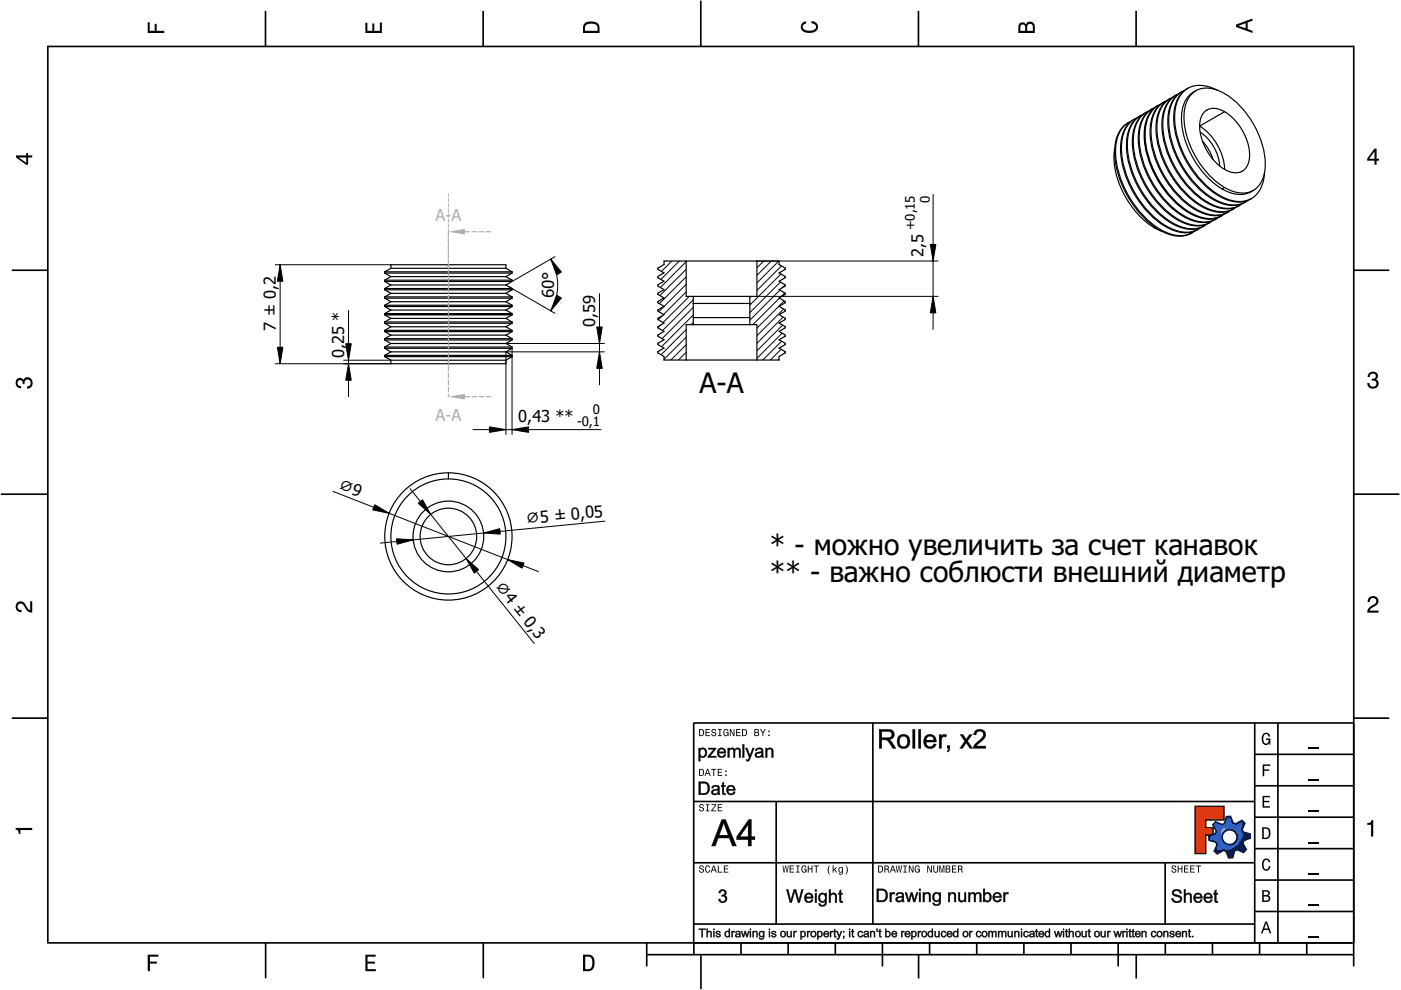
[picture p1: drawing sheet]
<svg xmlns="http://www.w3.org/2000/svg" width="297mm" height="210mm" viewBox="0 0 297 210" stroke-linecap="round" stroke-linejoin="round" font-family="sans-serif">
<defs><g id="words">
<g font-size="6">
<text x="148.3" y="83.4">A-A</text>
<text x="163.2" y="117.7">* - можно увеличить за счет канавок</text>
<text x="163.2" y="123.4">** - важно соблюсти внешний диаметр</text>
</g>
<g font-size="3.5" fill="#afafaf">
<text x="92.3" y="46.8">A-</text>
<text x="95.7" y="46.8">A</text>
<text x="92.3" y="89.3">A-A</text>
</g>
<g font-size="3.5">
<text x="195.8" y="54.4" transform="rotate(-90 195.8 54.4)">2,5</text>
<text x="117.4" y="63.2" transform="rotate(-88 117.4 63.2)">60°</text>
<text x="58.5" y="70.1" transform="rotate(-90 58.5 70.1)">7 ± 0,2</text>
<text x="126.2" y="69.3" transform="rotate(-90 126.2 69.3)">0,59</text>
<text x="73" y="75.9" transform="rotate(-90 73 75.9)">0,25 *</text>
<text x="109.9" y="89.4">0,43 **</text>
<text x="71.6" y="103.7" transform="rotate(21 71.6 103.7)">⌀9</text>
<text x="111.6" y="111.1" transform="rotate(-6 111.6 111.1)">⌀5 ± 0,05</text>
<text x="104.8" y="124.4" transform="rotate(51 104.8 124.4)">⌀4 ± 0,3</text>
</g>
<g font-size="2.8">
<text x="197.1" y="43" transform="rotate(-90 197.1 43)">0</text>
<text x="194" y="48.8" transform="rotate(-90 194 48.8)">+0,15</text>
<text x="125.7" y="87.7">0</text>
<text x="122.4" y="90.3">-0,1</text>
</g>
</g></defs>
<g fill="none" stroke="#000" stroke-width=".35">
<path d="M10.1 9.7v190.1M10.1 9.9h277M56.3 2.3v7.5M102.4 2.3v7.5M148.6 .1v9.8M194.7 2.3v7.5M240.9 2.3v7.5M287 9.7v195.2M2.5 57.3h7.5M287.1 57.3h7.4M.2 104.8h10M287 104.8h9.7"/>
<path d="M2.5 152.3h7.5M147 153.3h140.1M147.1 153.3v49.1M185.1 153.2v42.8M266 159.9h21M266 153.3v46.7M270.9 153.3v46.7M287.1 152.3h7.4M147 169.9h119M164.6 169.9v26M266 179.9h21M266 173.3h21"/>
<path d="M266 166.6h21M10 199.9h277.1M56.3 199.9v7.5M102.5 199.9v7.5M137.1 199.9v5M147 195.9h119M147 182.9h119M157.1 199.9v2.5M167.1 199.9v2.5M177.1 199.9v2.5M187.1 199.9v5M197.1 199.9v2.5"/>
<path d="M207.1 199.9v2.5M217.1 199.9v2.5M227.1 199.9v2.5M237.1 199.9v5M247 182.9v13M247.1 199.9v2.5M257.1 199.9v2.5M266 193.3h21M266 186.6h21M267.1 199.9v2.5M277.1 199.9v2.5M137.1 202.4h150"/>
<path d="M148.6 202.6v7.2M194.8 202.4v5.1M240.9 202.4v5.1"/>
</g>
<g fill="#000">
<path d="M31.3 4.7h.4v1.8h1.1v-1.4h.4v1.4h1.6v.5h-3.5z" fill-rule="evenodd"/>
<path d="M77.5 4.8h.4v1.7h1v-1.5h.5v1.5h1.1v-1.7h.5v2.2h-3.5z" fill-rule="evenodd"/>
<path d="M124.1 4.9a2.19 2.19 0 0 0-.5 2.1h3.5v-1.2a1.42 1.42 0 0 0-1.7-1.3zM124.3 5.2a2.14 2.14 0 0 1 2.3 .3l.1 1h-2.7l.1-1z" fill-rule="evenodd"/>
<path d="M170.1 4.9l.8-.4v.5a.7 .7 0 0 0-.7 .5 .7 .7 0 0 0 .3 .8 1.69 1.69 0 0 0 2.5-.6 .9 .9 0 0 0-.9-.8v-.5a1.24 1.24 0 0 1 1.3 1.1 1.24 1.24 0 0 1-1 1.4 2.22 2.22 0 0 1-2.5-.7l-.1-.5z" fill-rule="evenodd"/>
<path d="M216.1 5l-.2 .8v1.2h3.5v-1.3a.98 .98 0 0 0-.7-1.1 .98 .98 0 0 0-1.2 .6 .84 .84 0 0 0-1.4-.2zM216.4 5.3a.54 .54 0 0 1 .7-.1 .54 .54 0 0 1 .3 .6v.7h-1.1zM217.9 5.2a.62 .62 0 0 1 .7-.1 .62 .62 0 0 1 .4 .6v.8h-1.2z" fill-rule="evenodd"/>
<path d="M262.1 5.2v.5l3.5 1.3v-.5l-1.1-.3v-1.4l1.1-.4v-.5zM262.6 5.5l1.5-.6v1.1z" fill-rule="evenodd"/>
<path d="M3.4 32.9v.5l2.1 1.5h.5v-1.5h.8v-.5h-.8v-.5h-.4v.5zM4 33.4h1.6v1.1z" fill-rule="evenodd"/>
<path d="M291.4 31.5l-1.5 2.1v.5h1.5v.8h.5v-.8h.5v-.4h-.5v-2.2zM291.4 32.1v1.6h-1.1z" fill-rule="evenodd"/>
<path d="M3.6 80.4a.86 .86 0 0 1 1.4 .1 1.06 1.06 0 0 1 1.2-.5 1.06 1.06 0 0 1 .7 1.2 1.1 1.1 0 0 1-1.2 1.2v-.4a.71 .71 0 0 0 .8-1 .71 .71 0 0 0-1.3-.1v.6h-.4a.61 .61 0 0 0-.3-.8 .61 .61 0 0 0-.8 .2 .61 .61 0 0 0 .2 .8l.6 .2v.4a1.15 1.15 0 0 1-1.2-.6 1.15 1.15 0 0 1 .3-1.3z" fill-rule="evenodd"/>
<path d="M290.3 79.1a1.08 1.08 0 0 1 1.3-.2 1.08 1.08 0 0 1 .5 1.3l-.4 .2a1.06 1.06 0 0 1 .6 1.3 1.06 1.06 0 0 1-1.2 .7 1.1 1.1 0 0 1-1.2-1.2h.4a.71 .71 0 0 0 1 .8 .71 .71 0 0 0 .1-1.3h-.6v-.4a.61 .61 0 0 0 .8-.3 .61 .61 0 0 0-.2-.8 .61 .61 0 0 0-.8 .2l-.2 .5h-.4z" fill-rule="evenodd"/>
<path d="M3.6 127.8a1.22 1.22 0 0 1 2 .7l.4 .6 .4 .3v-1.9h.4v2.4a1.8 1.8 0 0 1-1.7-1.4 .71 .71 0 0 0-.9-.5 .71 .71 0 0 0-.5 .8 .71 .71 0 0 0 .9 .6v.4a1.18 1.18 0 0 1-1.2-.6 1.18 1.18 0 0 1 .2-1.4z" fill-rule="evenodd"/>
<path d="M290.3 126.7a1.18 1.18 0 0 1 1.9 .3 1.18 1.18 0 0 1-1 1.7l-.5 .3-.3 .5h1.9v.4h-2.4a1.8 1.8 0 0 1 1.4-1.7 .71 .71 0 0 0 .5-.9 .71 .71 0 0 0-.9-.5 .71 .71 0 0 0-.5 .8h-.4z" fill-rule="evenodd"/>
<path d="M148.2 154.6v1.5h.5a.77 .77 0 0 0 .6-.8 .77 .77 0 0 0-.6-.7zM148.4 154.8a.58 .58 0 0 1 .7 .5 .58 .58 0 0 1-.7 .6zM149.6 154.6v1.5h.9v-.2h-.7v-.5h.6v-.2h-.6v-.4h.7v-.2zM151 154.7a.53 .53 0 0 0 0 .6 .53 .53 0 0 0 .6 .2 .32 .32 0 0 1-.3 .5 .32 .32 0 0 1-.3-.4h-.2a.5 .5 0 0 0 .7 .5 .5 .5 0 0 0 .1-.8l-.4-.1a.28 .28 0 0 1-.1-.4 .28 .28 0 0 1 .4-.1 .28 .28 0 0 1 .1 .3h.2a.51 .51 0 0 0-.3-.4 .51 .51 0 0 0-.5 .1zM152.3 154.6v.2h.2v1.1h-.2v.2h.7v-.2h-.3v-1.1h.3v-.2zM153.5 154.7a.81 .81 0 0 0 .5 1.4l.3-.2 .2 .2v-.8h-.6v.1h.4l-.2 .5a.6 .6 0 0 1-.5-.6 .6 .6 0 0 1 .4-.6l.2 .3h.2l-.1-.3a.53 .53 0 0 0-.8 0zM154.7 154.6v1.5h.2v-1.3l.6 1.3h.2v-1.5h-.2v1.2l-.5-1.2zM156.1 154.6v1.5h.9v-.2h-.7v-.5h.6v-.2h-.6v-.4h.7v-.2zM157.3 154.6v1.5h.5a.77 .77 0 0 0 .6-.8 .77 .77 0 0 0-.6-.7zM157.5 154.8a.58 .58 0 0 1 .7 .5 .58 .58 0 0 1-.7 .6zM159.9 154.6v1.5h.6a.42 .42 0 0 0 .5-.3 .42 .42 0 0 0-.3-.5l.2-.2-.1-.4zM160.1 154.8h.3a.23 .23 0 0 1 .3 .2 .23 .23 0 0 1-.3 .2h-.3zM160.1 155.4h.4a.26 .26 0 0 1 .3 .2 .26 .26 0 0 1-.3 .3h-.4zM161.1 154.6l.5 .9v.6h.2v-.6l.5-.9h-.2l-.4 .7-.3-.7zM162.9 155.8v.3h.3v-.3zM162.9 154.9v.3h.3v-.3z" fill-rule="evenodd"/>
<path d="M267.8 155.7a.85 .85 0 0 1 .9-.3 .85 .85 0 0 1 .6 .8h-.3l-.1-.3a.49 .49 0 0 0-.4-.3 .49 .49 0 0 0-.5 .3 1.2 1.2 0 0 0 .4 1.8 .66 .66 0 0 0 .6-.8h-.6v-.3h.9v1.3h-.1l-.1-.3-.3 .3a.85 .85 0 0 1-1.2-.7v-1.1z" fill-rule="evenodd"/>
<path d="M3.3 175.5h3.5v.5h-2.5v.8h-.3a.77 .77 0 0 0-.7-.9z" fill-rule="evenodd"/>
<path d="M148.4 170.6a.53 .53 0 0 0 0 .6 .53 .53 0 0 0 .6 .2 .32 .32 0 0 1-.3 .5 .32 .32 0 0 1-.3-.4h-.2a.5 .5 0 0 0 .7 .6 .5 .5 0 0 0 .1-.9l-.4-.1a.28 .28 0 0 1-.1-.4 .28 .28 0 0 1 .4-.1 .28 .28 0 0 1 .1 .4h.2a.51 .51 0 0 0-.3-.5 .51 .51 0 0 0-.5 .1zM149.7 170.5v.2h.2v1.1h-.2v.2h.7v-.2h-.3v-1.1h.3v-.2zM150.8 170.5v.2h.8l-.8 1.3h1.1v-.2h-.9l.9-1.3zM152.2 170.5v1.5h.9v-.2h-.7v-.5h.6v-.2h-.6v-.4h.7v-.2z" fill-rule="evenodd"/>
<path d="M148.2 163v1.5h.5a.77 .77 0 0 0 .6-.7 .77 .77 0 0 0-.6-.8zM148.4 163.2a.57 .57 0 0 1 .7 .6 .57 .57 0 0 1-.7 .5zM149.9 163l-.5 1.5h.2l.1-.4h.6l.2 .4h.2l-.6-1.5zM150 163.2l.3 .7h-.5zM150.8 163v.2h.4v1.3h.2v-1.3h.5v-.2zM152.2 163v1.5h.9v-.2h-.7v-.5h.6v-.2h-.6v-.4h.7v-.2zM153.8 164.2v.3h.3v-.3zM153.8 163.4v.3h.3v-.3z" fill-rule="evenodd"/>
<path d="M253.4 171h6.1v2.8h-3.9v1.7h1.6v1.5h-1.6v4h-2.2z" fill-rule="evenodd"/>
<path d="M257.7 174.3l-.5 .6 .7 1.3-.2 .6-1.4 .5v.9l1.5 .4 .3 .5-.7 1.4 .7 .5 1.3-.7 .6 .2 .5 1.4 .9-.1 .3-1.4 .6-.3 1.4 .6 .5-.6-.7-1.3 .2-.6 1.4-.5-.1-.9-1.4-.4-.3-.5 .6-1.4-.6-.6-1.3 .8-.6-.2-.5-1.4h-.9l-.4 1.5-.5 .2zM259.1 177.5a1.6 1.6 0 0 1 3.2 0 1.6 1.6 0 0 1-3.2 0z" fill-rule="evenodd"/>
<path d="M267.7 168.7h1.5v.3h-1.2v.8h1.1v.3h-1.1v.8h1.3v.3h-1.6z" fill-rule="evenodd"/>
<path d="M267.7 162.1h1.6v.3h-1.3v.7h1.1v.3h-1.1v1.2h-.3z" fill-rule="evenodd"/>
<path d="M267.6 175.4v2.5h.8a1.37 1.37 0 0 0 .7-2.2 1.56 1.56 0 0 0-1.5-.3zM267.9 175.7a.98 .98 0 0 1 1.2 .7 .98 .98 0 0 1-.7 1.2h-.5z" fill-rule="evenodd"/>
<path d="M289.9 174.5a.77 .77 0 0 0 .9-.6h.4v3.5h-.5v-2.5h-.8z" fill-rule="evenodd"/>
<path d="M148.4 183.6a.53 .53 0 0 0 0 .6 .53 .53 0 0 0 .6 .2 .32 .32 0 0 1-.3 .5 .32 .32 0 0 1-.3-.4h-.2a.5 .5 0 0 0 .7 .6 .5 .5 0 0 0 .1-.9l-.4-.1a.28 .28 0 0 1-.1-.4 .28 .28 0 0 1 .4-.1 .28 .28 0 0 1 .1 .4h.2a.51 .51 0 0 0-.3-.5 .51 .51 0 0 0-.5 .1zM149.6 183.7l-.1 .2a.67 .67 0 0 0 .1 .9 .67 .67 0 0 0 .8 .1l.2-.4h-.2l-.2 .3a.6 .6 0 0 1-.5-.5 .6 .6 0 0 1 .4-.6l.3 .3h.2l-.2-.4a.5 .5 0 0 0-.8 .1zM151.2 183.5l-.5 1.5h.2l.1-.4h.6l.2 .4h.2l-.6-1.5zM151.3 183.7l.3 .7h-.5zM152.2 183.5v1.5h1v-.2h-.8v-1.3zM153.5 183.5v1.5h.9v-.2h-.7v-.5h.6v-.2h-.6v-.4h.7v-.2z" fill-rule="evenodd"/>
<path d="M165.9 183.5l.3 1.5h.1l.3-1.3 .2 1.3h.2l.2-1.5h-.1l-.2 1.3-.2-1.3h-.2l-.2 1.3-.2-1.3zM167.4 183.5v1.5h1v-.2h-.8v-.5h.7v-.2h-.7v-.4h.7v-.2zM168.8 183.5v.2h.3v1.1h-.3v.2h.7v-.2h-.2v-1.1h.2v-.2zM170.1 183.7a.82 .82 0 0 0 .5 1.3l.3-.2 .1 .2v-.8h-.5v.2h.3l-.2 .4a.6 .6 0 0 1-.5-.5 .6 .6 0 0 1 .5-.6l.2 .3h.2l-.2-.4a.53 .53 0 0 0-.7 .1zM171.3 183.5v1.5h.2v-.7h.6v.7h.2v-1.5h-.2v.6h-.6v-.6zM172.5 183.5v.2h.5v1.3h.2v-1.3h.4v-.2zM175.8 183.5a1.35 1.35 0 0 0 .2 1.9 1.84 1.84 0 0 1 0-1.9zM176.5 183.5v1.5h.2v-.4l.2-.2 .4 .6h.2l-.4-.7 .4-.5h-.2l-.6 .6v-.9zM177.9 184a.59 .59 0 0 0-.2 .7 .59 .59 0 0 0 .7 .3l.1-.2a.31 .31 0 0 1-.1 .5 .31 .31 0 0 1-.4-.2h-.2a.47 .47 0 0 0 .5 .4 .47 .47 0 0 0 .4-.5v-1.2h-.2v.2l-.3-.2zM178 184.1l.1-.1a.42 .42 0 0 1 .4 .4 .42 .42 0 0 1-.4 .5l-.1-.3zM179.3 183.5a1.85 1.85 0 0 1 0 1.9 1.22 1.22 0 0 0 0-1.9z" fill-rule="evenodd"/>
<path d="M186.2 183.5v1.5h.5a.77 .77 0 0 0 .6-.7 .77 .77 0 0 0-.6-.8zM186.4 183.7a.58 .58 0 0 1 .6 .6 .58 .58 0 0 1-.6 .5zM187.5 183.5v1.5h.2v-.6a.45 .45 0 0 1 .5 .1 .45 .45 0 0 1 .1 .5h.2l-.2-.7a.42 .42 0 0 0 .1-.5 .42 .42 0 0 0-.4-.3zM187.7 183.7h.2a.26 .26 0 0 1 .4 .3 .26 .26 0 0 1-.4 .2h-.2zM189.2 183.5l-.6 1.5h.2l.2-.4h.6l.1 .4h.2l-.5-1.5zM189.3 183.7l.2 .7h-.4zM189.9 183.5l.3 1.5h.2l.2-1.3 .2 1.3h.2l.3-1.5h-.2l-.2 1.3-.2-1.3h-.2l-.2 1.3-.2-1.3zM191.5 183.5v.2h.3v1.1h-.3v.2h.8v-.2h-.3v-1.1h.3v-.2zM192.7 183.5v1.5h.2v-1.2l.5 1.2h.3v-1.5h-.2v1.2l-.6-1.2zM194.1 183.7a.81 .81 0 0 0 .5 1.3l.3-.2 .1 .2v-.8h-.5v.2h.3l-.2 .4a.6 .6 0 0 1-.5-.5 .6 .6 0 0 1 .5-.6l.2 .3h.2l-.2-.4a.53 .53 0 0 0-.7 .1zM196.6 183.5v1.5h.2v-1.2l.6 1.2h.2v-1.5h-.2v1.2l-.6-1.2zM197.9 183.5v.9a.52 .52 0 0 0 .5 .6 .52 .52 0 0 0 .5-.6v-.9h-.2v.9a.33 .33 0 0 1-.3 .5 .33 .33 0 0 1-.3-.5v-.9zM199.2 183.5v1.5h.1v-1.4l.3 1.4h.2l.3-1.4v1.4h.1v-1.5h-.2l-.3 1.3-.3-1.3zM200.5 183.5v1.5h.6a.42 .42 0 0 0 .4-.3 .42 .42 0 0 0-.2-.5l.2-.2-.1-.4zM200.7 183.7h.3a.23 .23 0 0 1 .3 .2 .23 .23 0 0 1-.3 .2h-.3zM200.7 184.3h.3a.26 .26 0 0 1 .3 .3 .26 .26 0 0 1-.3 .2h-.3zM201.8 183.5v1.5h1v-.2h-.8v-.5h.7v-.2h-.7v-.4h.8v-.2zM203.1 183.5v1.5h.2v-.6a.45 .45 0 0 1 .5 .1 .45 .45 0 0 1 .1 .5h.2l-.2-.7a.42 .42 0 0 0 .1-.5 .42 .42 0 0 0-.4-.3zM203.3 183.7h.3a.26 .26 0 0 1 .3 .3 .26 .26 0 0 1-.4 .2h-.2z" fill-rule="evenodd"/>
<path d="M248.5 183.6a.53 .53 0 0 0 0 .6 .53 .53 0 0 0 .6 .2 .32 .32 0 0 1-.2 .5 .32 .32 0 0 1-.3-.4h-.2a.5 .5 0 0 0 .6 .6 .5 .5 0 0 0 .2-.9l-.4-.1a.28 .28 0 0 1-.1-.4 .28 .28 0 0 1 .3-.1 .28 .28 0 0 1 .2 .4h.2a.51 .51 0 0 0-.3-.5 .51 .51 0 0 0-.6 .1zM249.7 183.5v1.5h.2v-.7h.6v.7h.2v-1.5h-.2v.6h-.6v-.6zM251 183.5v1.5h1v-.2h-.8v-.5h.7v-.2h-.7v-.4h.8v-.2zM252.3 183.5v1.5h1v-.2h-.8v-.5h.7v-.2h-.7v-.4h.8v-.2zM253.5 183.5v.2h.5v1.3h.2v-1.3h.5v-.2z" fill-rule="evenodd"/>
<path d="M268.3 195.4l-1 2.5h.4l.2-.7h1l.3 .7h.3l-.9-2.5zM268.4 195.8l.4 1.1h-.7z" fill-rule="evenodd"/>
<path d="M267.6 188.7v2.5h1a.7 .7 0 0 0 .7-.5 .7 .7 0 0 0-.4-.8 .61 .61 0 0 0 .3-.8 .61 .61 0 0 0-.7-.4zM267.9 189h.6a.38 .38 0 0 1 .4 .4 .38 .38 0 0 1-.5 .4h-.5zM267.9 190.1h.6a.44 .44 0 0 1 .5 .4 .44 .44 0 0 1-.5 .4h-.6z" fill-rule="evenodd"/>
<path d="M267.8 182.3a.85 .85 0 0 1 .9-.3 .85 .85 0 0 1 .6 .8h-.3l-.1-.2a.47 .47 0 0 0-.4-.3 .47 .47 0 0 0-.4 .3 1.21 1.21 0 0 0 .4 1.7 .64 .64 0 0 0 .5-.7h.4a.89 .89 0 0 1-.8 1 .89 .89 0 0 1-1-.7v-1.1z" fill-rule="evenodd"/>
<path d="M31.3 202.4h2.3v.4h-1.8v1.1h1.5v.4h-1.5v1.6h-.5z" fill-rule="evenodd"/>
<path d="M77.5 202.4h2.1v.4h-1.7v1.1h1.6v.4h-1.6v1.2h1.8v.4h-2.2z" fill-rule="evenodd"/>
<path d="M123.6 202.4v3.5h1.2a1.42 1.42 0 0 0 1.3-1.7 1.38 1.38 0 0 0-1.3-1.8zM124.1 202.8l1 .1a1.89 1.89 0 0 1 0 2.5l-1 .1z" fill-rule="evenodd"/>
</g>
<path d="M277.3 158.6h2.2M277.3 178.6h2.2M277.3 172h2.2M277.3 165.3h2.2M277.3 198.6h2.2M277.3 192h2.2M277.3 185.3h2.2" fill="none" stroke="#000" stroke-width=".25"/>
<g fill="#000">
<path d="M152.6 188.8a.74 .74 0 0 1 1.2 0 .74 .74 0 0 1-.2 1.1 .87 .87 0 0 1 0 1.5 .87 .87 0 0 1-1.3-.8h.4a.56 .56 0 0 0 .6 .5 .56 .56 0 0 0 .5-.7 .56 .56 0 0 0-.8-.3v-.3a.48 .48 0 0 0 .7-.4 .48 .48 0 0 0-.5-.6 .48 .48 0 0 0-.5 .6l-.3-.1z"/>
<path d="M186.4 154.6h1.8a1.14 1.14 0 0 1 1.4 .9 1.14 1.14 0 0 1-1.1 1.3l.6 .5 .9 1.4h-.7l-.5-.9-.9-.9h-1l.1 1.8h-.6zM186.4 154.6v4.1h.5v-1.9l1.2 .2 1.2 1.7h.7l-1.2-1.7-.5-.2a1.09 1.09 0 0 0 1.3-1.2 1.09 1.09 0 0 0-1.4-.9zM186.9 155.1v1.3h1.2a.66 .66 0 0 0 .9-.6 .66 .66 0 0 0-.8-.7zM186.9 155h1.3a.74 .74 0 0 1 .9 .8 .74 .74 0 0 1-1 .7h-1.2zM190.6 156a1.52 1.52 0 0 1 2.4 1 1.52 1.52 0 0 1-2 1.7 1.73 1.73 0 0 1-.4-2.7zM190.6 156a1.52 1.52 0 0 0-.3 1.8 1.52 1.52 0 0 0 1.7 .8 1.48 1.48 0 0 0 .8-2.1 1.48 1.48 0 0 0-2.2-.5zM191 156.4a1.07 1.07 0 0 0-.3 1.2 1.07 1.07 0 0 0 1.1 .6 1.09 1.09 0 0 0 .6-1.2 1.09 1.09 0 0 0-1.1-.8zM190.9 156.3a.98 .98 0 0 1 1.3 0 .98 .98 0 0 1 .2 1.2 .9 .9 0 0 1-1 .8 .9 .9 0 0 1-.7-1.1zM193.5 154.6h.5v4.1h-.5zM193.5 154.6v4.1h.5v-4.1zM194.7 154.6h.6v4.1h-.6zM194.7 154.6v4.1h.5v-4.1zM196.2 156.1a1.38 1.38 0 0 1 1.6-.3 1.38 1.38 0 0 1 .7 1.6l-2.1-.1a.83 .83 0 0 0 .6 1 .83 .83 0 0 0 1-.6h.5a1.2 1.2 0 0 1-1.6 1 1.62 1.62 0 0 1-.7-2.6zM196.2 156.1a1.47 1.47 0 0 0-.1 2 1.47 1.47 0 0 0 1.9 .3l.5-.6-.5-.1a.85 .85 0 0 1-1.1 .6 .85 .85 0 0 1-.6-1h2.2a1.32 1.32 0 0 0-.7-1.4 1.32 1.32 0 0 0-1.6 .2zM196.6 156.3l-.2 .6h1.5a.76 .76 0 0 0-.4-.7 .76 .76 0 0 0-.9 .1zM196.6 156.3l.6-.3 .5 .2 .2 .3 .1 .5h-1.7zM199.1 155.7h.5v.5a.68 .68 0 0 1 .4-.5 .68 .68 0 0 1 .7 .2l-.2 .5a.55 .55 0 0 0-.8 .2v2.1h-.6zM199.1 155.7v3h.5v-1.6a.66 .66 0 0 1 .1-.8 .66 .66 0 0 1 .8 0l.2-.4a.76 .76 0 0 0-1.2 .3l.1-.5zM200.8 158.1h.6v.6a.7 .7 0 0 1-.5 .8l-.2-.3 .4-.5h-.3zM200.8 158.1v.6l.3-.1v.5l-.3 .1 .1 .3 .4-.5 .1-.9zM203.5 155.7h.7l.6 1.1 .7-1.1h.7l-1.1 1.4 1.2 1.6h-.7l-.7-1.2-.8 1.2h-.7l1.2-1.6zM203.6 155.7l1 1.4-1.1 1.6h.6l.8-1.3 .7 1.3h.6l-1.1-1.6 1-1.4h-.5l-.8 1.1-.6-1.1zM206.8 154.9a1.33 1.33 0 0 1 2 .2 1.33 1.33 0 0 1-.5 1.9l-1.3 1.2 2-.1v.6h-2.7l.3-.8 .7-.8a1.65 1.65 0 0 0 1.1-1.7 .75 .75 0 0 0-.9-.3 .75 .75 0 0 0-.5 .8l-.6-.1zM206.9 155l-.5 .8h.5a.81 .81 0 0 1 1.3-.7 .81 .81 0 0 1-.1 1.4l-1.3 1.3-.5 .9h2.7v-.5h-2l1.2-1.2a1.24 1.24 0 0 0 .5-1.8 1.24 1.24 0 0 0-1.8-.2z"/>
<path d="M186.4 154.6h1.8a1.12 1.12 0 0 1 1.4 1 1.12 1.12 0 0 1-1.1 1.2l.6 .6 .9 1.3h-.7l-.5-.9a1.34 1.34 0 0 0-1.2-.9h-.7v1.8h-.5zM186.9 155.1v1.3h1.2a.7 .7 0 0 0 1-.6 .7 .7 0 0 0-.9-.7zM190.6 156a1.47 1.47 0 0 1 2.3 1 1.47 1.47 0 0 1-1.9 1.6 1.69 1.69 0 0 1-.4-2.6zM190.9 156.4a1.12 1.12 0 0 0-.2 1.2 1.12 1.12 0 0 0 1.1 .7 1.13 1.13 0 0 0 .6-1.3 1.13 1.13 0 0 0-1.1-.9zM193.5 154.6h.5v4.1h-.5zM194.7 154.6h.5v4.1h-.5zM196.2 156.1a1.36 1.36 0 0 1 1.6-.3 1.36 1.36 0 0 1 .7 1.5h-2.2a.85 .85 0 0 0 .7 1 .85 .85 0 0 0 1-.6l.5 .1a1.43 1.43 0 0 1-2 .8 1.43 1.43 0 0 1-.6-2zM196.6 156.3l-.2 .6h1.6a.8 .8 0 0 0-.5-.7 .8 .8 0 0 0-.9 .1zM199.1 155.7h.5v.5a.71 .71 0 0 1 1.1-.4l-.2 .5a.65 .65 0 0 0-.7 .1 .65 .65 0 0 0-.2 .7v1.6h-.5zM200.8 158.1h.6l-.1 .9-.4 .5-.1-.3 .2-.2 .1-.3h-.3zM203.6 155.7h.6l.6 1.1 .8-1.1h.5l-1 1.4 1.1 1.6h-.6l-.7-1.2-.8 1.2h-.6l1.1-1.6zM206.8 154.9a1.29 1.29 0 0 1 2 .2 1.29 1.29 0 0 1-.5 1.9l-1.3 1.2h2v.5h-2.7a3.1 3.1 0 0 1 1.6-2 .85 .85 0 0 0 .6-.9 .85 .85 0 0 0-.8-.8l-.5 .2-.3 .6h-.5z"/>
<path d="M148.1 158.6h.4l-.1 .3a.81 .81 0 0 1 1-.3 .81 .81 0 0 1 .5 .8 .92 .92 0 0 1-.3 1.1 .92 .92 0 0 1-1.2-.1l.1 1h-.4zM148.1 158.6v2.8h.4l-.1-1.1a.86 .86 0 0 0 1.2 .1 .86 .86 0 0 0 .2-1.2 .74 .74 0 0 0-.6-.6 .74 .74 0 0 0-.8 .4v-.4zM148.6 159a.73 .73 0 0 0-.1 .8 .73 .73 0 0 0 .7 .5 .75 .75 0 0 0 .3-.8 .75 .75 0 0 0-.7-.6zM148.6 159a.65 .65 0 0 1 .8 0 .65 .65 0 0 1 .1 .8 .59 .59 0 0 1-.7 .6 .59 .59 0 0 1-.4-.8zM150.1 158.6h1.7v.2l-1.3 1.5h1.4v.3h-1.9v-.3l1.4-1.4h-1.3zM150.2 158.6v.3l1.3-.1-1.4 1.5v.3h1.8v-.3l-1.5 .1 1.4-1.6v-.2zM152.3 158.8a.96 .96 0 0 1 1.2-.2 .96 .96 0 0 1 .4 1.1h-1.5a.56 .56 0 0 0 .5 .6 .56 .56 0 0 0 .6-.4l.4 .1a.83 .83 0 0 1-1.2 .7 1.16 1.16 0 0 1-.4-1.9zM152.3 158.9a1 1 0 0 0 0 1.4 1 1 0 0 0 1.4 0l.2-.3h-.4a.59 .59 0 0 1-.7 .4 .59 .59 0 0 1-.4-.8l1.5 .1a1.1 1.1 0 0 0-.9-1.1zM152.6 159l-.2 .4h1.1a.51 .51 0 0 0-.3-.5 .51 .51 0 0 0-.6 .1zM152.6 159l.4-.2 .3 .1 .3 .5h-1.2zM154.3 158.6h.4l-.1 .3a.68 .68 0 0 1 .6-.4 .68 .68 0 0 1 .6 .4 .67 .67 0 0 1 .8-.4 .67 .67 0 0 1 .5 .7v1.4h-.4v-1.3a.41 .41 0 0 0-.5-.4 .41 .41 0 0 0-.3 .5v1.2h-.4v-1.3a.42 .42 0 0 0-.6-.4 .42 .42 0 0 0-.2 .7v1h-.4zM154.3 158.6v2h.3v-1a.5 .5 0 0 1 .3-.8 .5 .5 0 0 1 .6 .5v1.3h.3v-1.2a.48 .48 0 0 1 .4-.6 .48 .48 0 0 1 .5 .5v1.3h.3v-1.4a.62 .62 0 0 0-.5-.6 .62 .62 0 0 0-.7 .4 .65 .65 0 0 0-.6-.4 .65 .65 0 0 0-.6 .4v-.4zM157.4 157.8h.4v2.8h-.4zM157.4 157.8v2.8h.4v-2.8zM158 158.6h.5l.5 1.6 .5-1.6h.5l-1 2.5a.49 .49 0 0 1-.8 .3v-.4l.5-.1 .1-.3zM158.1 158.6l.8 2-.3 .5h-.4l.1 .2a.7 .7 0 0 0 .8-.7l.8-2h-.3l-.6 1.6-.6-1.6zM160.2 158.8a.88 .88 0 0 1 1-.3 .88 .88 0 0 1 .6 .8l.2 1.3h-.5v-.2a.73 .73 0 0 1-1.1 .3 .73 .73 0 0 1-.1-1.1l1.1-.3a.49 .49 0 0 0-.4-.4 .49 .49 0 0 0-.6 .4l-.3-.1zM160.3 158.8l-.2 .4h.3a.52 .52 0 0 1 .4-.4 .52 .52 0 0 1 .6 .1l.1 .5-1 .1a.6 .6 0 0 0-.2 1 .99 .99 0 0 0 1.2-.2v.3h.4l-.1-.4v-1.2a.97 .97 0 0 0-1.5-.2zM160.5 159.9a.43 .43 0 0 0 .4 .5 .43 .43 0 0 0 .5-.4v-.4zM160.5 159.8l1-.3a.62 .62 0 0 1-.3 .8 .62 .62 0 0 1-.8-.2zM162.3 158.6h.4l-.1 .3a.73 .73 0 0 1 .9-.4 .73 .73 0 0 1 .5 .9v1.2h-.4v-1.2a.46 .46 0 0 0-.6-.5 .46 .46 0 0 0-.3 .6v1.1h-.4zM162.3 158.6v2h.3v-1.1a.53 .53 0 0 1 .4-.7 .53 .53 0 0 1 .6 .6v1.2h.3v-1.6a.73 .73 0 0 0-.6-.4 .73 .73 0 0 0-.7 .4v-.4z"/>
<path d="M148.1 158.6h.3v.3a.89 .89 0 0 1 1.2-.1 .89 .89 0 0 1 .2 1.2 .8 .8 0 0 1-.5 .6 .8 .8 0 0 1-.8-.2v1h-.4zM148.6 159a.73 .73 0 0 0-.2 .9 .73 .73 0 0 0 .8 .4 .75 .75 0 0 0 .4-.9 .75 .75 0 0 0-.9-.5zM150.2 158.6h1.6v.2l-1.3 1.5h1.4v.3h-1.8v-.3l1.3-1.4h-1.2zM152.3 158.8a.94 .94 0 0 1 1.1-.1 .94 .94 0 0 1 .5 1h-1.5a.59 .59 0 0 0 .4 .6 .59 .59 0 0 0 .7-.3h.4a1 1 0 0 1-1.4 .5 1 1 0 0 1-.3-1.5zM152.6 159l-.2 .4h1.1a.56 .56 0 0 0-.3-.5 .56 .56 0 0 0-.6 .1zM154.3 158.6h.3v.3a.68 .68 0 0 1 1.2 0 .65 .65 0 0 1 .7-.3 .65 .65 0 0 1 .5 .6v1.4h-.3v-1.3a.45 .45 0 0 0-.5-.5 .45 .45 0 0 0-.4 .6v1.2h-.3v-1.3a.46 .46 0 0 0-.6-.4 .46 .46 0 0 0-.3 .7v1h-.3zM157.4 157.8h.4v2.8h-.4zM158.1 158.6h.3l.6 1.6 .6-1.6h.3l-.8 2a.74 .74 0 0 1-.8 .8l-.1-.3a.45 .45 0 0 0 .6-.5zM160.3 158.8a.87 .87 0 0 1 .9-.3 .87 .87 0 0 1 .6 .8l.1 1.3h-.4v-.2a.74 .74 0 0 1-1 .3 .74 .74 0 0 1-.4-.9l.4-.3 .9-.2a.51 .51 0 0 0-.4-.5 .51 .51 0 0 0-.6 .4h-.3zM160.5 159.8a.36 .36 0 0 0 0 .5 .36 .36 0 0 0 .5 .1l.4-.3v-.5zM162.3 158.6h.3v.3a.72 .72 0 0 1 .9-.3 .72 .72 0 0 1 .4 .8v1.2h-.3v-1.2a.5 .5 0 0 0-.6-.6 .5 .5 0 0 0-.4 .7v1.1h-.3z"/>
<path d="M148.1 165.7h1.4l.5 .3a1.41 1.41 0 0 1 .5 1.5 1.17 1.17 0 0 1-1.3 1.1h-1.1zM148.2 165.7v2.8h1a1.42 1.42 0 0 0 1.2-1 1.42 1.42 0 0 0-.4-1.5l-.5-.2zM148.5 166.1v2.1h.6a1.08 1.08 0 0 0 1-.9 1.08 1.08 0 0 0-.5-1.1zM148.5 166h.6a1.13 1.13 0 0 1 1 1 1.13 1.13 0 0 1-.7 1.2h-.9zM151 166.7a.88 .88 0 0 1 1-.3 .88 .88 0 0 1 .6 .8l.1 1.4h-.4l-.1-.3a.73 .73 0 0 1-1 .3 .73 .73 0 0 1-.2-1.1l1.2-.3a.49 .49 0 0 0-.5-.4 .49 .49 0 0 0-.5 .4l-.4-.1zM151.1 166.8l-.2 .3h.3a.52 .52 0 0 1 .4-.4 .52 .52 0 0 1 .5 .2l.1 .4-.9 .1a.6 .6 0 0 0-.3 1 .99 .99 0 0 0 1.3-.2v.3h.4l-.2-.3v-1.3a.97 .97 0 0 0-1.4-.1zM151.3 167.8a.43 .43 0 0 0 .3 .5 .43 .43 0 0 0 .5-.3l.1-.5zM151.3 167.7l.9-.2a.57 .57 0 0 1-.3 .8 .57 .57 0 0 1-.8-.4zM153.1 166l.4-.3v.8h.4v.3h-.4v1.3l.3 .1 .1 .3a.57 .57 0 0 1-.6 0 .57 .57 0 0 1-.2-.6v-1.1h-.3v-.3h.3zM153.1 166l.1 .6-.3-.1v.3l.3-.1v1.2a.46 .46 0 0 0 .1 .5 .46 .46 0 0 0 .6 .1l-.1-.2a.27 .27 0 0 1-.3-.1 .27 .27 0 0 1-.1-.3v-1.2l.4 .1v-.3l-.4 .1 .1-.8zM154.3 166.7a.96 .96 0 0 1 1.1-.2 .96 .96 0 0 1 .5 1.1h-1.5a.56 .56 0 0 0 .5 .6 .56 .56 0 0 0 .6-.4l.4 .1a.83 .83 0 0 1-1.2 .7 1.16 1.16 0 0 1-.4-1.9zM154.3 166.8a1 1 0 0 0-.1 1.4 1 1 0 0 0 1.5 0l.2-.3h-.4a.59 .59 0 0 1-.7 .4 .59 .59 0 0 1-.4-.7h1.5a1.1 1.1 0 0 0-.9-1.1zM154.6 166.9l-.2 .4h1.1a.51 .51 0 0 0-.3-.5 .51 .51 0 0 0-.6 .1zM154.5 166.9l.5-.2 .3 .1 .3 .6h-1.2z"/>
<path d="M148.2 165.7h.9a1.41 1.41 0 0 1 1.4 1.3 1.41 1.41 0 0 1-1 1.5h-1.3zM148.5 166.1v2.1h.6a1.06 1.06 0 0 0 1-1.1 1.06 1.06 0 0 0-1-1zM151 166.7a.87 .87 0 0 1 1-.2 .87 .87 0 0 1 .6 .7l.1 1.3h-.4l-.1-.2a.74 .74 0 0 1-.9 .3 .74 .74 0 0 1-.4-.9l.4-.3 .9-.2a.51 .51 0 0 0-.4-.5 .51 .51 0 0 0-.6 .4h-.3zM151.3 167.8a.36 .36 0 0 0 0 .4 .36 .36 0 0 0 .5 .1l.4-.3v-.5zM153.1 166l.4-.2v.7h.3v.3h-.3v1.1v.3h.3l.1 .3a.5 .5 0 0 1-.6 0 .5 .5 0 0 1-.2-.6v-1.1h-.2v-.3h.2zM154.3 166.7a.94 .94 0 0 1 1.1-.1 .94 .94 0 0 1 .5 1h-1.5a.59 .59 0 0 0 .4 .7 .59 .59 0 0 0 .7-.4h.4a1 1 0 0 1-1.4 .5 1 1 0 0 1-.4-1.4zM154.6 166.9l-.2 .4h1.1a.56 .56 0 0 0-.3-.5 .56 .56 0 0 0-.6 .1z"/>
<path d="M153 173.7h.9l2.3 5.7h-1l-.6-1.7h-2.3l-.6 1.7h-.9zM153 173.8l-2.1 5.6h.8l.5-1.8h2.5l.6 1.8h.8l-2.3-5.6zM153.4 174.4l-.2 .8-.7 1.9h1.9zM153.4 174.3l1.1 2.8h-2.1zM158.7 173.7h.6v3.7h.8v.7l-.8-.1v1.4h-.7v-1.4l-2.5 .1v-.7zM158.7 173.8l-2.5 3.6v.6h2.5l-.1 1.4h.7v-1.4h.8v-.6h-.8v-3.6zM158.6 174.9l-1.7 2.5h1.7zM158.7 174.7v2.7h-1.9z"/>
<path d="M153 173.8h.8l2.3 5.6h-.8l-.7-1.7h-2.3l-.6 1.7h-.8zM153.4 174.4l-.9 2.7h1.9zM158.7 173.8h.6v3.6h.8v.6h-.8v1.4h-.7v-1.4h-2.4v-.6zM158.6 174.9l-1.7 2.5h1.7z"/>
<path d="M148.1 196.9h1.5v.3l-.6-.1v1.6h-.3l.1-1.6-.7 .1zM148.2 196.9v.2h.6v1.6h.2l-.1-1.6h.7v-.2zM149.8 196.9h.3v.7a.47 .47 0 0 1 .5-.2 .47 .47 0 0 1 .3 .5v.8h-.3v-.8a.27 .27 0 0 0-.3-.3 .27 .27 0 0 0-.2 .4v.7h-.3zM149.8 196.9v1.8h.3l-.1-.7a.35 .35 0 0 1 .3-.5 .35 .35 0 0 1 .4 .4v.8h.2l-.1-.8a.43 .43 0 0 0-.3-.5 .43 .43 0 0 0-.5 .3l.1-.8zM151.2 196.9h.3v.3h-.3zM151.2 196.9v.3h.3v-.3zM151.2 197.4h.3v1.3h-.3zM151.2 197.4v1.3h.3v-1.3zM151.8 197.5l.2-.1a.47 .47 0 0 1 .8 .4h-.3a.23 .23 0 0 0-.2-.2 .23 .23 0 0 0-.3 .2l.3 .1a.48 .48 0 0 1 .5 .6 .48 .48 0 0 1-.8 .2l-.3-.4 .3-.1a.27 .27 0 0 0 .3 .3 .27 .27 0 0 0 .2-.3v.1a.55 .55 0 0 1-.6-.2 .55 .55 0 0 1-.1-.6zM151.9 197.6a.3 .3 0 0 0-.1 .3 .3 .3 0 0 0 .3 .2l.3 .1a.21 .21 0 0 1 .2 .2 .21 .21 0 0 1-.2 .2l-.4-.1-.1-.2h-.2a.5 .5 0 0 0 .6 .4 .5 .5 0 0 0 .4-.5l-.7-.4a.28 .28 0 0 1 .2-.3 .28 .28 0 0 1 .3 .3l.2-.1a.52 .52 0 0 0-.8-.1zM153.8 197.5a.45 .45 0 0 1 .7 .1v-.7h.3v1.8h-.3v-.2a.51 .51 0 0 1-.5 .2 .51 .51 0 0 1-.4-.5zM153.8 197.6a.56 .56 0 0 0-.1 .8 .56 .56 0 0 0 .9 0l-.1 .3h.3v-1.8h-.3l.1 .8a.45 .45 0 0 0-.8-.1zM154 197.7l-.1 .6 .2 .2a.4 .4 0 0 0 .4-.5 .4 .4 0 0 0-.5-.3zM153.9 197.7a.45 .45 0 0 1 .7 .3 .45 .45 0 0 1-.7 .4l-.1-.3zM155.1 197.4h.3v.2a.27 .27 0 0 1 .1-.3 .27 .27 0 0 1 .4 .2l-.1 .2-.4 .1v.9h-.3zM155.1 197.4v1.3h.2v-.7a.3 .3 0 0 1 .1-.3 .3 .3 0 0 1 .3 0l.1-.2-.3-.1-.2 .2v-.2zM156 197.5a.57 .57 0 0 1 .6-.2 .57 .57 0 0 1 .4 .6l.1 .8h-.3v-.2a.47 .47 0 0 1-.8 .2 .47 .47 0 0 1 .2-.8h.5a.31 .31 0 0 0-.3-.3 .31 .31 0 0 0-.3 .2h-.2zM156 197.6l-.1 .2h.2a.32 .32 0 0 1 .3-.3 .32 .32 0 0 1 .3 .1l.1 .3-.6 .1a.37 .37 0 0 0-.2 .6 .37 .37 0 0 0 .5 0l.3-.1v.2h.3l-.2-1a.57 .57 0 0 0-.9-.1zM156.2 198.2l-.1 .1a.31 .31 0 0 0 .3 .2 .31 .31 0 0 0 .3-.2l.1-.2zM156.1 198.2l.6-.2a.36 .36 0 0 1-.1 .6 .36 .36 0 0 1-.5-.4zM157.1 197.4h.3l.2 1 .3-1h.2l.3 1 .2-1h.3l-.4 1.3h-.3l-.2-1-.2 1h-.3zM157.1 197.4l.4 1.3h.2l.2-1 .3 1h.3l.4-1.3h-.2l-.3 1.2-.3-1.2h-.2l-.3 1-.3-1zM159 196.9h.3v.3h-.3zM159 196.9v.3h.2v-.3zM159 197.4h.3v1.3h-.3zM159 197.4v1.3h.2v-1.3zM159.5 197.4h.3v.2a.47 .47 0 0 1 .5-.2 .47 .47 0 0 1 .4 .5v.8h-.3v-.8a.26 .26 0 0 0-.2-.3 .26 .26 0 0 0-.3 .2l-.1 .9h-.3zM159.6 197.4v1.3h.2v-.9a.34 .34 0 0 1 .4-.3 .34 .34 0 0 1 .2 .4v.8h.2v-1a.44 .44 0 0 0-.5-.3 .44 .44 0 0 0-.4 .3l.1-.3zM161 197.5l.4-.2 .4 .3v-.2h.3v1.1a.6 .6 0 0 1-.5 .7 .6 .6 0 0 1-.7-.4h.3a.33 .33 0 0 0 .3 .2 .33 .33 0 0 0 .3-.2v-.3a.55 .55 0 0 1-.7 .2 .55 .55 0 0 1-.3-.7zM161.1 197.6a.56 .56 0 0 0-.1 .8 .56 .56 0 0 0 .8 0v.1a.4 .4 0 0 1-.1 .5 .4 .4 0 0 1-.5 0l-.3-.2a.54 .54 0 0 0 .7 .4 .54 .54 0 0 0 .4-.7v-1.1h-.2l.1 .3-.5-.3zM161.2 197.7v.5l.1 .2a.39 .39 0 0 0 .5-.4 .39 .39 0 0 0-.6-.3zM161.2 197.7a.45 .45 0 0 1 .7 .3 .45 .45 0 0 1-.7 .4l-.1-.4zM163 196.9h.3v.3h-.3zM163 196.9v.3h.3v-.3zM163 197.4h.3v1.3h-.3zM163 197.4v1.3h.3v-1.3zM163.6 197.5l.2-.1a.47 .47 0 0 1 .7 .4h-.2a.23 .23 0 0 0-.2-.2 .23 .23 0 0 0-.3 .2l.3 .1a.48 .48 0 0 1 .5 .6 .48 .48 0 0 1-.8 .2l-.3-.4 .3-.1a.27 .27 0 0 0 .2 .3 .27 .27 0 0 0 .3-.3v.1a.55 .55 0 0 1-.6-.2 .55 .55 0 0 1-.1-.6zM163.7 197.6a.3 .3 0 0 0-.1 .3 .3 .3 0 0 0 .3 .2l.3 .1a.21 .21 0 0 1 .2 .2 .21 .21 0 0 1-.2 .2l-.4-.1-.1-.2h-.2a.5 .5 0 0 0 .6 .4 .5 .5 0 0 0 .4-.5l-.7-.4a.28 .28 0 0 1 .2-.3 .28 .28 0 0 1 .3 .3l.2-.1a.52 .52 0 0 0-.8-.1zM165.4 198.1a.7 .7 0 0 1 1.4 0 .7 .7 0 0 1-1.4 0zM165.5 198.1a.61 .61 0 0 0 1.2 0 .61 .61 0 0 0-1.2 0zM165.8 197.7a.42 .42 0 0 0-.1 .6 .42 .42 0 0 0 .6 .1 .42 .42 0 0 0 .1-.6 .42 .42 0 0 0-.6-.1zM165.7 197.7a.47 .47 0 0 1 .7 .4 .47 .47 0 0 1-.7 .3l-.1-.3zM166.8 197.4h.3v1a.29 .29 0 0 0 .4 0 .29 .29 0 0 0 .1-.3v-.7h.3v1.3h-.3l.1-.2a.44 .44 0 0 1-.5 .3 .44 .44 0 0 1-.4-.4zM166.8 197.4l.1 1a.44 .44 0 0 0 .4 .3 .44 .44 0 0 0 .4-.3v.3h.2v-1.3h-.3l.1 .7a.36 .36 0 0 1-.3 .5 .36 .36 0 0 1-.4-.5v-.7zM168.2 197.4h.3v.2a.27 .27 0 0 1 .2-.3 .27 .27 0 0 1 .3 .2l-.1 .2-.4 .1v.9h-.3zM168.2 197.4v1.3h.2v-.7a.3 .3 0 0 1 .1-.3 .3 .3 0 0 1 .4 0v-.2l-.3-.1-.1 .2-.1-.2zM169.7 197.4h.3l-.1 .2a.54 .54 0 0 1 .7-.2 .54 .54 0 0 1 .3 .6 .58 .58 0 0 1-.3 .7 .58 .58 0 0 1-.7-.1l.1 .6h-.3zM169.7 197.4v1.8h.2v-.8a.54 .54 0 0 0 .7 0 .54 .54 0 0 0 .1-.7 .54 .54 0 0 0-.8-.1v.1v-.3zM170.1 197.7l-.1 .6 .1 .2a.43 .43 0 0 0 .5-.4 .43 .43 0 0 0-.4-.5zM170 197.7a.45 .45 0 0 1 .6 .4 .45 .45 0 0 1-.6 .4l-.1-.4zM171.1 197.4h.3v.2a.27 .27 0 0 1 .1-.3 .27 .27 0 0 1 .3 .2v.2l-.4 .1v.9h-.3zM171.1 197.4v1.3h.2v-.7a.3 .3 0 0 1 .1-.3 .3 .3 0 0 1 .3 0l.1-.2-.3-.1-.2 .2v-.2zM171.8 198.1a.7 .7 0 0 1 1.4 0 .7 .7 0 0 1-1.4 0zM171.9 198.1a.61 .61 0 0 0 1.2 0 .61 .61 0 0 0-1.2 0zM172.2 197.7a.42 .42 0 0 0-.1 .6 .42 .42 0 0 0 .6 .1 .42 .42 0 0 0 .1-.6 .42 .42 0 0 0-.6-.1zM172.2 197.7a.47 .47 0 0 1 .7 .4 .47 .47 0 0 1-.7 .3l-.2-.3zM173.2 197.4h.3v.2a.54 .54 0 0 1 .6-.2 .54 .54 0 0 1 .3 .6 .58 .58 0 0 1-.3 .7 .58 .58 0 0 1-.7-.1l.1 .6h-.3zM173.3 197.4v1.8h.2l-.1-.8a.54 .54 0 0 0 .8 0 .54 .54 0 0 0 0-.7 .54 .54 0 0 0-.7-.1l-.1 .1 .1-.3zM173.6 197.7l-.1 .6 .2 .2a.43 .43 0 0 0 .4-.4 .43 .43 0 0 0-.4-.5zM173.5 197.7a.45 .45 0 0 1 .7 .4 .45 .45 0 0 1-.7 .4l-.1-.4zM174.7 197.5a.62 .62 0 0 1 .8-.1 .62 .62 0 0 1 .3 .7h-.9a.35 .35 0 0 0 .2 .4 .35 .35 0 0 0 .4-.3l.3 .1a.58 .58 0 0 1-.4 .5 .58 .58 0 0 1-.7-.2l-.2-.5zM174.8 197.6a.62 .62 0 0 0 0 1 .62 .62 0 0 0 1-.3h-.3a.38 .38 0 0 1-.4 .3 .38 .38 0 0 1-.3-.5h.9a.56 .56 0 0 0-.2-.6 .56 .56 0 0 0-.7 .1zM175 197.7l-.2 .2h.7a.31 .31 0 0 0-.2-.3 .31 .31 0 0 0-.3 .1zM174.9 197.6h.5l.2 .4h-.8zM175.9 197.4h.3v.2a.27 .27 0 0 1 .2-.3 .27 .27 0 0 1 .3 .2l-.1 .2-.4 .1v.9h-.3zM176 197.4v1.3h.2v-.7a.3 .3 0 0 1 0-.3 .3 .3 0 0 1 .4 0l.1-.2-.3-.1-.2 .2v-.2zM176.8 197.1l.3-.2v.5h.2v.2h-.2v.8l.2 .1v.2a.36 .36 0 0 1-.4 0 .36 .36 0 0 1-.1-.4v-.7h-.2v-.2h.2zM176.8 197.1l.1 .4-.2-.1v.2l.2-.1v.8a.28 .28 0 0 0 .1 .3 .28 .28 0 0 0 .3 .1l-.3-.4v-.8l.3 .1v-.2l-.3 .1 .1-.5zM177.3 197.4h.3l.3 1.1 .4-1.1h.3l-.7 1.6-.2 .2h-.3v-.3h.3l.1-.2zM177.3 197.4l.6 1.3-.2 .3h-.3l.1 .2h.2l.8-1.8h-.2l-.4 1.1-.3-1.1zM178.7 197.4h.3v.3h-.3zM178.8 197.4v.3h.2v-.3zM178.7 198.4h.3v.5l-.2 .2-.1-.2 .2-.2h-.2zM178.8 198.4v.3h.1l-.1 .3 .2-.6zM180 196.9h.3v.3h-.3zM180 196.9v.3h.2v-.3zM180 197.4h.3v1.3h-.3zM180 197.4v1.3h.2v-1.3zM180.6 197.1l.3-.2v.5h.2v.2h-.2v.8l.2 .1v.2a.36 .36 0 0 1-.4 0 .36 .36 0 0 1-.1-.4v-.7h-.2v-.2h.2zM180.6 197.1l.1 .4-.2-.1v.2l.2-.1v.8a.28 .28 0 0 0 .1 .3 .28 .28 0 0 0 .3 .1l-.3-.4v-.8l.3 .1v-.2l-.3 .1 .1-.5zM182 197.5a.55 .55 0 0 1 .6-.2 .55 .55 0 0 1 .4 .5l-.3 .1a.31 .31 0 0 0-.3-.3 .31 .31 0 0 0-.3 .2v.5a.29 .29 0 0 0 .4 .2 .29 .29 0 0 0 .2-.3h.3a.61 .61 0 0 1-.8 .5 .61 .61 0 0 1-.4-.8zM182 197.6a.6 .6 0 0 0 .1 1 .6 .6 0 0 0 .9-.3l-.2-.1a.35 .35 0 0 1-.4 .4 .35 .35 0 0 1-.3-.3v-.5a.34 .34 0 0 1 .3-.3 .34 .34 0 0 1 .3 .3h.2a.54 .54 0 0 0-.9-.2zM183.2 197.5a.57 .57 0 0 1 .6-.2 .57 .57 0 0 1 .4 .6l.1 .8h-.3v-.2a.47 .47 0 0 1-.8 .2 .47 .47 0 0 1 .2-.8h.5a.31 .31 0 0 0-.3-.3 .31 .31 0 0 0-.3 .2h-.2zM183.2 197.6l-.1 .2h.2a.32 .32 0 0 1 .3-.3 .32 .32 0 0 1 .3 .1l.1 .3-.6 .1a.37 .37 0 0 0-.2 .6 .37 .37 0 0 0 .5 0l.3-.1v.2h.3l-.2-1a.57 .57 0 0 0-.9-.1zM183.4 198.2v.1a.31 .31 0 0 0 .2 .2 .31 .31 0 0 0 .3-.2l.1-.2zM183.4 198.2l.6-.2a.36 .36 0 0 1-.2 .6 .36 .36 0 0 1-.5-.4zM184.4 197.4h.3v.2a.47 .47 0 0 1 .6-.2 .47 .47 0 0 1 .3 .5v.8h-.3v-.8a.26 .26 0 0 0-.2-.3 .26 .26 0 0 0-.3 .2l-.1 .9h-.3zM184.5 197.4v1.3h.2v-.9a.34 .34 0 0 1 .4-.3 .34 .34 0 0 1 .2 .4v.8h.2v-1a.44 .44 0 0 0-.5-.3 .44 .44 0 0 0-.4 .3l.1-.3zM185.8 196.9h.3l-.1 .7h-.2zM185.8 196.9l.1 .7h.1l.1-.7zM186.4 197.1l.3-.2-.1 .5h.3v.2h-.3l.1 .8 .2 .1v.2a.36 .36 0 0 1-.4 0 .36 .36 0 0 1-.1-.4v-.7h-.2v-.2h.2zM186.4 197.1l.1 .4-.2-.1v.2l.2-.1v.8a.28 .28 0 0 0 0 .3 .28 .28 0 0 0 .4 .1l-.3-.4v-.8l.2 .1v-.2l-.2 .1v-.5zM187.6 196.9h.3v.7a.52 .52 0 0 1 .6-.2 .52 .52 0 0 1 .3 .5 .6 .6 0 0 1-.2 .7 .6 .6 0 0 1-.7 0v.1h-.3zM187.7 196.9v1.8h.2v-.3a.57 .57 0 0 0 .8 0 .57 .57 0 0 0-.1-.9h-.5l-.2 .2v-.8zM188 197.7a.4 .4 0 0 0-.1 .6 .4 .4 0 0 0 .5 .1v-.7l-.2-.1zM188 197.7a.44 .44 0 0 1 .6 .4 .44 .44 0 0 1-.7 .3zM189.2 197.5a.62 .62 0 0 1 .7-.1 .62 .62 0 0 1 .3 .7h-.9a.35 .35 0 0 0 .3 .4 .35 .35 0 0 0 .4-.3l.2 .1a.58 .58 0 0 1-.4 .5 .58 .58 0 0 1-.6-.2l-.2-.5zM189.2 197.6a.62 .62 0 0 0 .1 1 .62 .62 0 0 0 .9-.3h-.2a.38 .38 0 0 1-.5 .3 .38 .38 0 0 1-.3-.5h1a.56 .56 0 0 0-.3-.6 .56 .56 0 0 0-.7 .1zM189.4 197.7l-.1 .2h.6a.31 .31 0 0 0-.1-.3 .31 .31 0 0 0-.4 .1zM189.3 197.6h.5l.2 .4h-.8zM191 197.4h.3v.2a.27 .27 0 0 1 .2-.3 .27 .27 0 0 1 .3 .2l-.1 .2-.4 .1v.9h-.3zM191.1 197.4v1.3h.2l-.1-.7a.3 .3 0 0 1 .1-.3 .3 .3 0 0 1 .4 0l.1-.2-.3-.1-.2 .2v-.2zM192 197.5a.62 .62 0 0 1 .7-.1 .62 .62 0 0 1 .3 .7h-.9a.35 .35 0 0 0 .3 .4 .35 .35 0 0 0 .4-.3l.2 .1a.58 .58 0 0 1-.4 .5 .58 .58 0 0 1-.6-.2l-.2-.5zM192 197.6a.62 .62 0 0 0 .1 1 .62 .62 0 0 0 .9-.3h-.2a.38 .38 0 0 1-.5 .3 .38 .38 0 0 1-.3-.5h1a.56 .56 0 0 0-.3-.6 .56 .56 0 0 0-.7 .1zM192.2 197.7l-.1 .2h.6a.31 .31 0 0 0-.1-.3 .31 .31 0 0 0-.4 .1zM192.1 197.6h.5l.2 .4h-.8zM193.2 197.4h.3l-.1 .2a.54 .54 0 0 1 .7-.2 .54 .54 0 0 1 .3 .6 .58 .58 0 0 1-.3 .7 .58 .58 0 0 1-.7-.1l.1 .6h-.3zM193.2 197.4v1.8h.2v-.8a.54 .54 0 0 0 .7 0 .54 .54 0 0 0 .1-.7 .54 .54 0 0 0-.8-.1v.1v-.3zM193.6 197.7l-.1 .6 .1 .2a.43 .43 0 0 0 .5-.4 .43 .43 0 0 0-.4-.5zM193.5 197.7a.45 .45 0 0 1 .7 .4 .45 .45 0 0 1-.7 .4l-.1-.4zM194.6 197.4h.3v.2a.27 .27 0 0 1 .1-.3 .27 .27 0 0 1 .4 .2l-.1 .2-.4 .1v.9h-.3zM194.6 197.4v1.3h.2v-.7a.3 .3 0 0 1 .1-.3 .3 .3 0 0 1 .3 0l.1-.2-.3-.1-.2 .2v-.2zM195.3 198.1a.7 .7 0 0 1 1.4 0 .7 .7 0 0 1-1.4 0zM195.4 198.1a.61 .61 0 0 0 1.2 0 .61 .61 0 0 0-1.2 0zM195.7 197.7a.42 .42 0 0 0-.1 .6 .42 .42 0 0 0 .6 .1 .42 .42 0 0 0 .1-.6 .42 .42 0 0 0-.6-.1zM195.7 197.7a.47 .47 0 0 1 .7 .4 .47 .47 0 0 1-.7 .3l-.2-.3zM196.8 197.5a.45 .45 0 0 1 .8 .1l-.1-.7h.3v1.8h-.2v-.2a.51 .51 0 0 1-.6 .2 .51 .51 0 0 1-.3-.5zM196.9 197.6a.56 .56 0 0 0-.1 .8 .56 .56 0 0 0 .8 0v.3h.2v-1.8h-.2v.8a.45 .45 0 0 0-.7-.1zM197 197.7v.6l.1 .2a.4 .4 0 0 0 .5-.5 .4 .4 0 0 0-.6-.3zM197 197.7a.45 .45 0 0 1 .6 .3 .45 .45 0 0 1-.6 .4l-.1-.3zM198.1 197.4h.3l.1 1a.29 .29 0 0 0 .3 0 .29 .29 0 0 0 .1-.3v-.7h.3v1.3h-.2v-.2a.44 .44 0 0 1-.4 .3 .44 .44 0 0 1-.4-.4zM198.2 197.4v1a.44 .44 0 0 0 .4 .3 .44 .44 0 0 0 .4-.3v.3h.2v-1.3h-.2v.7a.36 .36 0 0 1-.3 .5 .36 .36 0 0 1-.4-.5l.1-.7zM199.6 197.5a.55 .55 0 0 1 .6-.2 .55 .55 0 0 1 .4 .5l-.2 .1a.31 .31 0 0 0-.3-.3 .31 .31 0 0 0-.3 .2v.5a.29 .29 0 0 0 .3 .2 .29 .29 0 0 0 .3-.3h.2a.61 .61 0 0 1-.8 .5 .61 .61 0 0 1-.3-.8zM199.7 197.6a.6 .6 0 0 0 0 1 .6 .6 0 0 0 .9-.3l-.2-.1a.35 .35 0 0 1-.3 .4 .35 .35 0 0 1-.4-.3v-.5a.34 .34 0 0 1 .3-.3 .34 .34 0 0 1 .4 .3h.2a.54 .54 0 0 0-.9-.2zM200.9 197.5a.62 .62 0 0 1 .7-.1 .62 .62 0 0 1 .3 .7h-.9a.35 .35 0 0 0 .3 .4 .35 .35 0 0 0 .4-.3l.2 .1a.58 .58 0 0 1-.4 .5 .58 .58 0 0 1-.6-.2l-.2-.5zM200.9 197.6a.62 .62 0 0 0 .1 1 .62 .62 0 0 0 .9-.3h-.2a.38 .38 0 0 1-.5 .3 .38 .38 0 0 1-.2-.5h.9a.56 .56 0 0 0-.3-.6 .56 .56 0 0 0-.7 .1zM201.1 197.7l-.1 .2h.6a.31 .31 0 0 0-.1-.3 .31 .31 0 0 0-.4 .1zM201.1 197.6h.4l.2 .4h-.8zM202.2 197.5a.45 .45 0 0 1 .7 .1v-.7h.3v1.8h-.3l.1-.2a.51 .51 0 0 1-.6 .2 .51 .51 0 0 1-.4-.5zM202.2 197.6a.56 .56 0 0 0-.1 .8 .56 .56 0 0 0 .9 0v.3h.2v-1.8h-.3l.1 .8a.45 .45 0 0 0-.8-.1zM202.4 197.7l-.1 .6 .2 .2a.4 .4 0 0 0 .4-.5 .4 .4 0 0 0-.5-.3zM202.3 197.7a.45 .45 0 0 1 .7 .3 .45 .45 0 0 1-.7 .4l-.1-.3zM204.1 198.1a.69 .69 0 0 1 1.3 0 .69 .69 0 0 1-1.3 0zM204.1 198.1a.65 .65 0 0 0 1.3 0 .65 .65 0 0 0-1.3 0zM204.5 197.7a.42 .42 0 0 0-.1 .6 .42 .42 0 0 0 .5 .1 .42 .42 0 0 0 .1-.6 .42 .42 0 0 0-.5-.1zM204.4 197.7a.47 .47 0 0 1 .7 .4 .47 .47 0 0 1-.7 .3l-.1-.3zM205.5 197.4h.2v.2a.27 .27 0 0 1 .2-.3 .27 .27 0 0 1 .3 .2l-.1 .2-.3 .1v.9h-.3zM205.5 197.4v1.3h.2v-.7a.3 .3 0 0 1 .1-.3 .3 .3 0 0 1 .3 0l.1-.2-.3-.1-.2 .2v-.2zM207 197.5a.55 .55 0 0 1 .6-.2 .55 .55 0 0 1 .4 .5l-.2 .1a.31 .31 0 0 0-.3-.3 .31 .31 0 0 0-.3 .2v.5a.29 .29 0 0 0 .3 .2 .29 .29 0 0 0 .3-.3h.2a.61 .61 0 0 1-.7 .5 .61 .61 0 0 1-.4-.8zM207.1 197.6a.6 .6 0 0 0 0 1 .6 .6 0 0 0 .9-.3l-.2-.1a.35 .35 0 0 1-.3 .4 .35 .35 0 0 1-.4-.3v-.5a.34 .34 0 0 1 .4-.3 .34 .34 0 0 1 .3 .3h.2a.54 .54 0 0 0-.9-.2zM208.1 198.1a.7 .7 0 0 1 1.4 0 .7 .7 0 0 1-1.4 0zM208.2 198.1a.61 .61 0 0 0 1.2 0 .61 .61 0 0 0-1.2 0zM208.5 197.7a.42 .42 0 0 0-.1 .6 .42 .42 0 0 0 .6 .1 .42 .42 0 0 0 .1-.6 .42 .42 0 0 0-.6-.1zM208.4 197.7a.47 .47 0 0 1 .8 .4 .47 .47 0 0 1-.8 .3l-.1-.3zM209.5 197.4h.3l-.1 .2a.43 .43 0 0 1 .4-.3 .43 .43 0 0 1 .4 .3 .43 .43 0 0 1 .5-.2 .43 .43 0 0 1 .3 .4v.9h-.3v-.8a.23 .23 0 0 0-.1-.3 .23 .23 0 0 0-.3 .2v.9h-.3v-.8a.23 .23 0 0 0-.3-.3 .23 .23 0 0 0-.2 .3v.8h-.3zM209.5 197.4v1.3h.3l-.1-.7a.33 .33 0 0 1 .2-.4 .33 .33 0 0 1 .4 .3v.8h.2v-.8a.33 .33 0 0 1 .2-.3 .33 .33 0 0 1 .4 .1v1h.2l-.1-.9a.39 .39 0 0 0-.3-.4 .39 .39 0 0 0-.4 .3 .41 .41 0 0 0-.4-.3 .41 .41 0 0 0-.4 .3v-.3zM211.6 197.4h.2v.2a.43 .43 0 0 1 .4-.3 .43 .43 0 0 1 .4 .3 .43 .43 0 0 1 .5-.2 .43 .43 0 0 1 .3 .4v.9h-.3v-.8a.23 .23 0 0 0-.2-.3 .23 .23 0 0 0-.3 .2v.9h-.3v-.8a.23 .23 0 0 0-.2-.3 .23 .23 0 0 0-.2 .3v.8h-.3zM211.6 197.4v1.3h.2v-.7a.33 .33 0 0 1 .2-.4 .33 .33 0 0 1 .4 .3v.8h.2l-.1-.8a.33 .33 0 0 1 .2-.3 .33 .33 0 0 1 .4 .1v1h.2v-.9a.39 .39 0 0 0-.3-.4 .39 .39 0 0 0-.5 .3 .41 .41 0 0 0-.4-.3 .41 .41 0 0 0-.3 .3v-.3zM213.6 197.4h.3l.1 1a.29 .29 0 0 0 .3 0 .29 .29 0 0 0 .1-.3v-.7h.3v1.3h-.2v-.2a.44 .44 0 0 1-.4 .3 .44 .44 0 0 1-.4-.4zM213.7 197.4v1a.44 .44 0 0 0 .4 .3 .44 .44 0 0 0 .5-.3l-.1 .3h.2v-1.3h-.2v.7a.36 .36 0 0 1-.3 .5 .36 .36 0 0 1-.4-.5l.1-.7zM215 197.4h.3v.2a.47 .47 0 0 1 .5-.2 .47 .47 0 0 1 .4 .5v.8h-.3v-.8a.26 .26 0 0 0-.2-.3 .26 .26 0 0 0-.3 .2l-.1 .9h-.3zM215.1 197.4v1.3h.2v-.9a.34 .34 0 0 1 .4-.3 .34 .34 0 0 1 .2 .4v.8h.2v-1a.44 .44 0 0 0-.5-.3 .44 .44 0 0 0-.4 .3l.1-.3zM216.4 196.9h.3v.3h-.3zM216.5 196.9v.3h.2v-.3zM216.4 197.4h.3v1.3h-.3zM216.5 197.4v1.3h.2v-1.3zM217.1 197.5a.55 .55 0 0 1 .6-.2 .55 .55 0 0 1 .4 .5l-.2 .1a.31 .31 0 0 0-.3-.3 .31 .31 0 0 0-.3 .2v.5a.29 .29 0 0 0 .3 .2 .29 .29 0 0 0 .3-.3h.2a.61 .61 0 0 1-.8 .5 .61 .61 0 0 1-.3-.8zM217.2 197.6a.6 .6 0 0 0 0 1 .6 .6 0 0 0 .9-.3l-.2-.1a.35 .35 0 0 1-.3 .4 .35 .35 0 0 1-.4-.3v-.5a.34 .34 0 0 1 .3-.3 .34 .34 0 0 1 .4 .3h.2a.54 .54 0 0 0-.9-.2zM218.3 197.5a.57 .57 0 0 1 .7-.2 .57 .57 0 0 1 .4 .6l.1 .8h-.4v-.2a.47 .47 0 0 1-.7 .2 .47 .47 0 0 1 .1-.8h.6a.31 .31 0 0 0-.3-.3 .31 .31 0 0 0-.3 .2h-.3zM218.4 197.6l-.1 .2h.2a.32 .32 0 0 1 .2-.3 .32 .32 0 0 1 .3 .1l.1 .3-.6 .1a.37 .37 0 0 0-.2 .6 .37 .37 0 0 0 .6 0l.3-.1v.2h.2l-.1-1a.57 .57 0 0 0-.9-.1zM218.5 198.2v.1a.31 .31 0 0 0 .3 .2 .31 .31 0 0 0 .3-.2v-.2zM218.5 198.2l.6-.2a.36 .36 0 0 1-.2 .6 .36 .36 0 0 1-.5-.4zM219.6 197.1l.3-.2v.5h.2v.2h-.2v.8l.2 .1v.2a.36 .36 0 0 1-.4 0 .36 .36 0 0 1-.1-.4v-.7h-.2v-.2h.2zM219.6 197.1l.1 .4-.2-.1v.2l.2-.1v.8a.28 .28 0 0 0 .1 .3 .28 .28 0 0 0 .3 .1l-.3-.4v-.8l.3 .1v-.2l-.3 .1 .1-.5zM220.3 197.5a.62 .62 0 0 1 .8-.1 .62 .62 0 0 1 .3 .7h-.9a.35 .35 0 0 0 .2 .4 .35 .35 0 0 0 .4-.3l.3 .1a.58 .58 0 0 1-.4 .5 .58 .58 0 0 1-.7-.2l-.1-.5zM220.4 197.6a.62 .62 0 0 0 0 1 .62 .62 0 0 0 1-.3h-.3a.38 .38 0 0 1-.4 .3 .38 .38 0 0 1-.3-.5h.9a.56 .56 0 0 0-.2-.6 .56 .56 0 0 0-.7 .1zM220.6 197.7l-.2 .2h.7a.31 .31 0 0 0-.2-.3 .31 .31 0 0 0-.3 .1zM220.5 197.6h.5l.2 .4h-.8zM221.6 197.5a.45 .45 0 0 1 .8 .1v-.7h.3v1.8h-.3v-.2a.51 .51 0 0 1-.6 .2 .51 .51 0 0 1-.3-.5zM221.7 197.6a.56 .56 0 0 0-.1 .8 .56 .56 0 0 0 .9 0l-.1 .3h.2v-1.8h-.2v.8a.45 .45 0 0 0-.7-.1zM221.9 197.7l-.1 .6 .2 .2a.4 .4 0 0 0 .4-.5 .4 .4 0 0 0-.5-.3zM221.8 197.7a.45 .45 0 0 1 .7 .3 .45 .45 0 0 1-.7 .4l-.1-.3zM223.4 197.4h.3l.3 1 .2-1h.3l.2 1 .3-1h.3l-.4 1.3h-.3l-.2-1-.3 1h-.2zM223.5 197.4l.4 1.3h.2l.2-1 .3 1h.2l.5-1.3h-.3l-.3 1.2-.2-1.2h-.2l-.3 1-.3-1zM225.3 196.9h.3v.3h-.3zM225.4 196.9v.3h.2v-.3zM225.3 197.4h.3v1.3h-.3zM225.4 197.4v1.3h.2v-1.3zM226 197.1l.3-.2-.1 .5h.3v.2h-.3l.1 .8 .2 .1v.2a.36 .36 0 0 1-.4 0 .36 .36 0 0 1-.1-.4v-.7h-.2v-.2h.2zM226 197.1v.4l-.2-.1v.2l.2-.1v.8a.28 .28 0 0 0 .1 .3 .28 .28 0 0 0 .4 .1l-.3-.4v-.8l.2 .1v-.2l-.2 .1v-.5zM226.6 196.9h.3l-.1 .7a.47 .47 0 0 1 .6-.2 .47 .47 0 0 1 .3 .5v.8h-.3v-.8a.27 .27 0 0 0-.3-.3 .27 .27 0 0 0-.2 .4v.7h-.3zM226.6 196.9v1.8h.2v-.7a.35 .35 0 0 1 .3-.5 .35 .35 0 0 1 .4 .4l-.1 .8h.3l-.1-.8a.43 .43 0 0 0-.3-.5 .43 .43 0 0 0-.5 .3v-.8zM227.9 198.1a.7 .7 0 0 1 1.4 0 .7 .7 0 0 1-1.4 0zM228 198.1a.61 .61 0 0 0 1.2 0 .61 .61 0 0 0-1.2 0zM228.3 197.7a.42 .42 0 0 0-.1 .6 .42 .42 0 0 0 .6 .1 .42 .42 0 0 0 .1-.6 .42 .42 0 0 0-.6-.1zM228.2 197.7a.47 .47 0 0 1 .8 .4 .47 .47 0 0 1-.8 .3l-.1-.3zM229.3 197.4h.3v1a.29 .29 0 0 0 .4 0 .29 .29 0 0 0 .1-.3v-.7h.3v1.3h-.3l.1-.2a.44 .44 0 0 1-.5 .3 .44 .44 0 0 1-.4-.4zM229.3 197.4l.1 1a.44 .44 0 0 0 .4 .3 .44 .44 0 0 0 .4-.3v.3h.2v-1.3h-.2v.7a.36 .36 0 0 1-.3 .5 .36 .36 0 0 1-.4-.5v-.7zM230.7 197.1l.3-.2v.5h.3v.2h-.3v.8l.2 .1 .1 .2a.36 .36 0 0 1-.4 0 .36 .36 0 0 1-.2-.4l.1-.7h-.2v-.2h.2zM230.8 197.1v.4l-.2-.1v.2l.2-.1v.8a.28 .28 0 0 0 .1 .3 .28 .28 0 0 0 .3 .1l-.2-.4v-.8l.2 .1v-.2l-.2 .1v-.5zM231.9 198.1a.7 .7 0 0 1 1.4 0 .7 .7 0 0 1-1.4 0zM232 198.1a.61 .61 0 0 0 1.2 0 .61 .61 0 0 0-1.2 0zM232.3 197.7a.42 .42 0 0 0-.1 .6 .42 .42 0 0 0 .6 .1 .42 .42 0 0 0 .1-.6 .42 .42 0 0 0-.6-.1zM232.3 197.7a.47 .47 0 0 1 .7 .4 .47 .47 0 0 1-.7 .3l-.1-.3zM233.3 197.4h.3l.1 1a.29 .29 0 0 0 .3 0 .29 .29 0 0 0 .2-.3v-.7h.3v1.3h-.3v-.2a.44 .44 0 0 1-.4 .3 .44 .44 0 0 1-.4-.4zM233.4 197.4v1a.44 .44 0 0 0 .5 .3 .44 .44 0 0 0 .4-.3l-.1 .3h.2v-1.3h-.2v.7a.36 .36 0 0 1-.3 .5 .36 .36 0 0 1-.4-.5l.1-.7zM234.7 197.4h.3v.2a.27 .27 0 0 1 .2-.3 .27 .27 0 0 1 .3 .2l-.1 .2-.4 .1v.9h-.3zM234.8 197.4v1.3h.2v-.7a.3 .3 0 0 1 0-.3 .3 .3 0 0 1 .4 0l.1-.2-.3-.1-.2 .2v-.2zM236.1 197.4h.3l.2 1 .3-1h.2l.3 1 .2-1h.3l-.4 1.3h-.3l-.2-1-.2 1h-.3zM236.1 197.4l.4 1.3h.2l.2-1 .3 1h.3l.4-1.3h-.2l-.3 1.2-.3-1.2h-.2l-.3 1-.3-1zM238 197.4h.2v.2a.27 .27 0 0 1 .2-.3 .27 .27 0 0 1 .3 .2l-.1 .2-.4 .1 .1 .9h-.3zM238 197.4v1.3h.2v-.7a.3 .3 0 0 1 0-.3 .3 .3 0 0 1 .4 0l.1-.2-.3-.1-.2 .2v-.2zM238.8 196.9h.3v.3h-.3zM238.8 196.9v.3h.2v-.3zM238.8 197.4h.3v1.3h-.3zM238.8 197.4v1.3h.2v-1.3zM239.4 197.1l.3-.2v.5h.2v.2h-.2v.8l.2 .1v.2a.36 .36 0 0 1-.4 0 .36 .36 0 0 1-.1-.4v-.7h-.2v-.2h.2zM239.4 197.1l.1 .4-.2-.1v.2l.2-.1v.8a.28 .28 0 0 0 .1 .3 .28 .28 0 0 0 .3 .1l-.3-.4v-.8l.3 .1v-.2l-.3 .1 .1-.5zM240.1 197.1l.3-.2-.1 .5h.3v.2h-.3l.1 .8 .2 .1v.2a.36 .36 0 0 1-.4 0 .36 .36 0 0 1-.1-.4v-.7h-.2v-.2h.2zM240.1 197.1v.4l-.2-.1v.2l.2-.1v.8a.28 .28 0 0 0 .1 .3 .28 .28 0 0 0 .4 .1l-.3-.4v-.8l.2 .1v-.2l-.2 .1v-.5zM240.8 197.5a.62 .62 0 0 1 .8-.1 .62 .62 0 0 1 .2 .7h-.9a.35 .35 0 0 0 .3 .4 .35 .35 0 0 0 .4-.3l.2 .1a.58 .58 0 0 1-.4 .5 .58 .58 0 0 1-.6-.2l-.2-.5zM240.8 197.6a.62 .62 0 0 0 .1 1 .62 .62 0 0 0 .9-.3h-.2a.38 .38 0 0 1-.5 .3 .38 .38 0 0 1-.2-.5h.9a.56 .56 0 0 0-.3-.6 .56 .56 0 0 0-.7 .1zM241 197.7l-.1 .2h.7a.31 .31 0 0 0-.2-.3 .31 .31 0 0 0-.4 .1zM241 197.6h.4l.2 .4h-.8zM242 197.4h.3l-.1 .2a.47 .47 0 0 1 .6-.2 .47 .47 0 0 1 .3 .5v.8h-.3v-.8a.26 .26 0 0 0-.2-.3 .26 .26 0 0 0-.3 .2v.9h-.3zM242 197.4v1.3h.3l-.1-.9a.34 .34 0 0 1 .4-.3 .34 .34 0 0 1 .3 .4v.8h.2l-.1-1a.44 .44 0 0 0-.4-.3 .44 .44 0 0 0-.4 .3v-.3zM244.2 197.5a.55 .55 0 0 1 .5-.2 .55 .55 0 0 1 .4 .5l-.2 .1a.31 .31 0 0 0-.3-.3 .31 .31 0 0 0-.3 .2v.5a.29 .29 0 0 0 .4 .2 .29 .29 0 0 0 .2-.3h.3a.61 .61 0 0 1-.8 .5 .61 .61 0 0 1-.4-.8zM244.2 197.6a.6 .6 0 0 0 0 1 .6 .6 0 0 0 .9-.3l-.2-.1a.35 .35 0 0 1-.3 .4 .35 .35 0 0 1-.4-.3v-.5a.34 .34 0 0 1 .4-.3 .34 .34 0 0 1 .3 .3h.2a.54 .54 0 0 0-.9-.2zM245.2 198.1a.7 .7 0 0 1 1.4 0 .7 .7 0 0 1-1.4 0zM245.3 198.1a.61 .61 0 0 0 1.2 0 .61 .61 0 0 0-1.2 0zM245.6 197.7a.42 .42 0 0 0-.1 .6 .42 .42 0 0 0 .6 .1 .42 .42 0 0 0 .1-.6 .42 .42 0 0 0-.6-.1zM245.6 197.7a.47 .47 0 0 1 .7 .4 .47 .47 0 0 1-.7 .3l-.2-.3zM246.6 197.4h.3l-.1 .2a.47 .47 0 0 1 .6-.2 .47 .47 0 0 1 .3 .5v.8h-.3v-.8a.26 .26 0 0 0-.2-.3 .26 .26 0 0 0-.3 .2v.9h-.3zM246.7 197.4v1.3h.2v-.9a.34 .34 0 0 1 .4-.3 .34 .34 0 0 1 .2 .4v.8h.2l-.1-1a.44 .44 0 0 0-.4-.3 .44 .44 0 0 0-.4 .3v-.3zM248.1 197.5l.2-.1a.47 .47 0 0 1 .7 .4h-.3a.23 .23 0 0 0-.2-.2 .23 .23 0 0 0-.2 .2l.2 .1a.48 .48 0 0 1 .6 .6 .48 .48 0 0 1-.8 .2l-.4-.4 .3-.1a.27 .27 0 0 0 .3 .3 .27 .27 0 0 0 .2-.3v.1a.55 .55 0 0 1-.6-.2 .55 .55 0 0 1 0-.6zM248.1 197.6a.3 .3 0 0 0 0 .3 .3 .3 0 0 0 .2 .2l.4 .1a.21 .21 0 0 1 .2 .2 .21 .21 0 0 1-.2 .2l-.4-.1-.1-.2h-.2a.5 .5 0 0 0 .5 .4 .5 .5 0 0 0 .4-.5l-.7-.4a.28 .28 0 0 1 .3-.3 .28 .28 0 0 1 .3 .3l.1-.1a.52 .52 0 0 0-.8-.1zM249.4 197.5a.62 .62 0 0 1 .7-.1 .62 .62 0 0 1 .3 .7h-.9a.35 .35 0 0 0 .3 .4 .35 .35 0 0 0 .4-.3l.2 .1a.58 .58 0 0 1-.4 .5 .58 .58 0 0 1-.6-.2l-.2-.5zM249.4 197.6a.62 .62 0 0 0 .1 1 .62 .62 0 0 0 .9-.3h-.2a.38 .38 0 0 1-.5 .3 .38 .38 0 0 1-.3-.5h1a.56 .56 0 0 0-.3-.6 .56 .56 0 0 0-.7 .1zM249.6 197.7l-.1 .2h.6a.31 .31 0 0 0-.2-.3 .31 .31 0 0 0-.3 .1zM249.5 197.6h.5l.2 .4h-.8zM250.6 197.4h.2v.2a.47 .47 0 0 1 .6-.2 .47 .47 0 0 1 .3 .5v.8h-.3v-.8a.26 .26 0 0 0-.2-.3 .26 .26 0 0 0-.3 .2v.9h-.3zM250.6 197.4v1.3h.2v-.9a.34 .34 0 0 1 .4-.3 .34 .34 0 0 1 .3 .4l-.1 .8h.3l-.1-1a.44 .44 0 0 0-.4-.3 .44 .44 0 0 0-.4 .3v-.3zM252 197.1l.3-.2v.5h.2v.2h-.2v.8l.2 .1v.2a.36 .36 0 0 1-.4 0 .36 .36 0 0 1-.1-.4l.1-.7h-.2v-.2h.2zM252.1 197.1v.4l-.2-.1v.2l.2-.1v.8a.28 .28 0 0 0 .1 .3 .28 .28 0 0 0 .3 .1l-.3-.4v-.8l.3 .1v-.2l-.3 .1 .1-.5zM252.7 198.4h.3v.3h-.3zM252.7 198.4v.3h.3v-.3z"/>
<path d="M148.2 196.9h1.4v.2h-.6v1.6h-.2v-1.6h-.6zM149.8 196.9h.3v.7a.46 .46 0 0 1 .5-.2 .46 .46 0 0 1 .3 .5v.8h-.2v-.8a.31 .31 0 0 0-.4-.3 .31 .31 0 0 0-.2 .4v.7h-.3zM151.2 196.9h.3v.3h-.3zM151.2 197.4h.3v1.3h-.3zM151.9 197.5l.2-.1a.5 .5 0 0 1 .7 .3l-.3 .1a.25 .25 0 0 0-.2-.3 .25 .25 0 0 0-.3 .3l.2 .1a.44 .44 0 0 1 .5 .2 .44 .44 0 0 1-.1 .6l-.7-.1-.2-.3h.2a.29 .29 0 0 0 .4 .3 .29 .29 0 0 0 .2-.4h-.1a.46 .46 0 0 1-.5-.1 .46 .46 0 0 1 0-.6zM153.8 197.6l.4-.2 .3 .2v-.7h.3v1.8h-.3v-.2a.62 .62 0 0 1-.8-.1 .62 .62 0 0 1 .1-.8zM154 197.7a.45 .45 0 0 0-.2 .6 .45 .45 0 0 0 .7 .1v-.7l-.3-.1zM155.1 197.4h.2v.2l.4-.2v.3a.29 .29 0 0 0-.3 0 .29 .29 0 0 0-.1 .3v.7h-.2zM156 197.6l.1-.1a.57 .57 0 0 1 .7-.1 .57 .57 0 0 1 .2 .8l.1 .5h-.3v-.2a.45 .45 0 0 1-.7 .2 .45 .45 0 0 1-.1-.6l.8-.2a.32 .32 0 0 0-.3-.4 .32 .32 0 0 0-.4 .3h-.2zM156.2 198.2a.31 .31 0 0 0 .2 .4 .31 .31 0 0 0 .4-.3v-.2zM157.1 197.4h.2l.3 1 .3-1h.2l.3 1 .3-1h.2l-.4 1.3h-.3l-.2-1-.3 1h-.2zM159 196.9h.2v.3h-.2zM159 197.4h.2v1.3h-.2zM159.6 197.4h.2v.2a.46 .46 0 0 1 .5-.2 .46 .46 0 0 1 .3 .5v.8h-.2v-.8a.3 .3 0 0 0-.2-.3 .3 .3 0 0 0-.4 .2v.9h-.2zM161 197.6l.3-.2 .5 .2v-.2h.2v1.1a.56 .56 0 0 1-.4 .7 .56 .56 0 0 1-.7-.4h.2a.36 .36 0 0 0 .5 .2 .36 .36 0 0 0 .2-.5 .61 .61 0 0 1-.8-.1 .61 .61 0 0 1 0-.8zM161.2 197.7a.44 .44 0 0 0-.1 .6 .44 .44 0 0 0 .6 .1 .44 .44 0 0 0 .1-.6 .44 .44 0 0 0-.6-.1zM163 196.9h.3v.3h-.3zM163 197.4h.3v1.3h-.3zM163.6 197.5l.2-.1a.5 .5 0 0 1 .7 .3l-.2 .1a.25 .25 0 0 0-.3-.3 .25 .25 0 0 0-.2 .3l.1 .1a.44 .44 0 0 1 .6 .2 .44 .44 0 0 1-.2 .6l-.6-.1-.2-.3h.2a.29 .29 0 0 0 .4 .3 .29 .29 0 0 0 .2-.4h-.1a.46 .46 0 0 1-.5-.1 .46 .46 0 0 1-.1-.6zM165.4 198.1a.65 .65 0 0 1 1.3 0 .65 .65 0 0 1-1.3 0zM165.8 197.7a.44 .44 0 0 0-.1 .7 .44 .44 0 0 0 .7-.1l-.1-.6-.3-.1zM166.8 197.4h.2v.7a.32 .32 0 0 0 .4 .4 .32 .32 0 0 0 .2-.4v-.7h.3v1.3h-.2v-.2a.46 .46 0 0 1-.6 .2 .46 .46 0 0 1-.3-.5zM168.2 197.4h.2v.2l.4-.2 .1 .3a.29 .29 0 0 0-.4 0 .29 .29 0 0 0-.1 .3v.7h-.2zM169.7 197.4h.2v.2a.59 .59 0 0 1 .9 .5 .59 .59 0 0 1-.9 .5v.6h-.2zM170 197.7l-.1 .6 .2 .2a.47 .47 0 0 0 .5-.4 .47 .47 0 0 0-.5-.5zM171.1 197.4h.2v.2l.4-.2v.3a.29 .29 0 0 0-.3 0 .29 .29 0 0 0-.1 .3v.7h-.2zM171.9 198.1a.65 .65 0 0 1 1.3 0 .65 .65 0 0 1-1.3 0zM172.2 197.7a.44 .44 0 0 0-.1 .7 .44 .44 0 0 0 .7-.1l-.1-.6-.2-.1zM173.3 197.4h.2v.2a.59 .59 0 0 1 .9 .5 .59 .59 0 0 1-.9 .5v.6h-.2zM173.6 197.7l-.1 .6 .2 .2a.47 .47 0 0 0 .5-.4 .47 .47 0 0 0-.5-.5zM174.8 197.6a.6 .6 0 0 1 .7-.2 .6 .6 0 0 1 .3 .7h-1a.37 .37 0 0 0 .3 .4 .37 .37 0 0 0 .4-.2h.3a.65 .65 0 0 1-1 .3 .65 .65 0 0 1 0-1zM174.9 197.7l-.1 .2h.7l-.2-.3zM176 197.4h.2v.2l.4-.2v.3a.29 .29 0 0 0-.3 0 .29 .29 0 0 0-.1 .3v.7h-.2zM176.8 197.1l.3-.1v.4h.2v.2h-.2v.7l.2 .4a.32 .32 0 0 1-.3 0 .32 .32 0 0 1-.2-.4v-.7h-.1zM177.3 197.4h.3l.3 1.1 .4-1.1h.2l-.5 1.3a.45 .45 0 0 1-.5 .5l-.1-.2h.3l.1-.3zM178.8 197.4h.2v.3h-.2zM178.8 198.4h.2v.4l-.2 .2zM180 196.9h.2v.3h-.2zM180 197.4h.2v1.3h-.2zM180.6 197.1l.3-.1v.4h.2v.2h-.2v.7l.2 .4a.32 .32 0 0 1-.4 0 .32 .32 0 0 1-.1-.4v-.7h-.1zM182 197.6l.6-.2 .3 .4h-.2l-.1-.2a.44 .44 0 0 0-.5 .5 .44 .44 0 0 0 .5 .4l.2-.3 .2 .1a.61 .61 0 0 1-.9 .3 .61 .61 0 0 1-.2-.9zM183.2 197.6l.1-.1a.57 .57 0 0 1 .7-.1 .57 .57 0 0 1 .2 .8l.1 .5h-.3v-.2a.45 .45 0 0 1-.7 .2 .45 .45 0 0 1-.1-.6l.8-.2a.32 .32 0 0 0-.3-.4 .32 .32 0 0 0-.4 .3h-.2zM183.4 198.2a.31 .31 0 0 0 .2 .4 .31 .31 0 0 0 .4-.3v-.2zM184.5 197.4h.2v.2a.46 .46 0 0 1 .5-.2 .46 .46 0 0 1 .3 .5v.8h-.2v-.8a.3 .3 0 0 0-.2-.3 .3 .3 0 0 0-.4 .2v.9h-.2zM185.8 196.9h.3l-.1 .7h-.1zM186.4 197.1l.2-.1v.4h.2v.2h-.2v.7l.3 .4a.32 .32 0 0 1-.4 0 .32 .32 0 0 1-.1-.4v-.7h-.1zM187.7 196.9h.2v.7a.59 .59 0 0 1 .9 .5 .59 .59 0 0 1-.9 .4v.2h-.2zM188 197.7a.44 .44 0 0 0-.1 .6 .44 .44 0 0 0 .6 .1v-.7l-.3-.1zM189.2 197.6a.6 .6 0 0 1 .7-.2 .6 .6 0 0 1 .3 .7h-1a.37 .37 0 0 0 .3 .4 .37 .37 0 0 0 .5-.2h.2a.65 .65 0 0 1-1 .3 .65 .65 0 0 1 0-1zM189.4 197.7l-.1 .2h.7l-.2-.3zM191.1 197.4h.2v.2l.4-.2v.3a.29 .29 0 0 0-.3 0 .29 .29 0 0 0-.1 .3v.7h-.2zM192 197.6a.6 .6 0 0 1 .7-.2 .6 .6 0 0 1 .3 .7h-1a.37 .37 0 0 0 .3 .4 .37 .37 0 0 0 .5-.2h.2a.65 .65 0 0 1-1 .3 .65 .65 0 0 1 0-1zM192.2 197.7l-.1 .2h.7l-.2-.3zM193.2 197.4h.2v.2a.59 .59 0 0 1 .9 .5 .59 .59 0 0 1-.9 .5v.6h-.2zM193.5 197.7l-.1 .6 .2 .2a.47 .47 0 0 0 .5-.4 .47 .47 0 0 0-.5-.5zM194.6 197.4h.2v.2l.4-.2v.3a.29 .29 0 0 0-.3 0 .29 .29 0 0 0-.1 .3v.7h-.2zM195.4 198.1a.65 .65 0 0 1 1.3 0 .65 .65 0 0 1-1.3 0zM195.7 197.7a.44 .44 0 0 0-.1 .7 .44 .44 0 0 0 .7-.1l-.1-.6-.2-.1zM196.8 197.6l.4-.2 .4 .2v-.7h.2v1.8h-.2v-.2a.62 .62 0 0 1-.9-.1 .62 .62 0 0 1 .1-.8zM197 197.7a.45 .45 0 0 0-.1 .6 .45 .45 0 0 0 .6 .1v-.7l-.3-.1zM198.2 197.4h.2v.7a.32 .32 0 0 0 .3 .4 .32 .32 0 0 0 .3-.4v-.7h.2v1.3h-.2v-.2a.46 .46 0 0 1-.5 .2 .46 .46 0 0 1-.3-.5zM199.7 197.6l.6-.2 .3 .4h-.2l-.1-.2a.44 .44 0 0 0-.6 .5 .44 .44 0 0 0 .6 .4l.1-.3 .2 .1a.61 .61 0 0 1-.9 .3 .61 .61 0 0 1-.1-.9zM200.9 197.6a.6 .6 0 0 1 .7-.2 .6 .6 0 0 1 .3 .7h-.9a.37 .37 0 0 0 .2 .4 .37 .37 0 0 0 .5-.2h.2a.65 .65 0 0 1-1 .3 .65 .65 0 0 1 0-1zM201.1 197.7l-.1 .2h.7l-.2-.3zM202.2 197.6l.4-.2 .3 .2v-.7h.3v1.8h-.2v-.2a.62 .62 0 0 1-.9-.1 .62 .62 0 0 1 .1-.8zM202.4 197.7a.45 .45 0 0 0-.2 .6 .45 .45 0 0 0 .7 .1v-.7l-.3-.1zM204.1 198.1a.65 .65 0 0 1 1.3 0 .65 .65 0 0 1-1.3 0zM204.4 197.7a.44 .44 0 0 0 0 .7 .44 .44 0 0 0 .7-.1l-.1-.6-.3-.1zM205.5 197.4h.2v.2l.4-.2v.3a.29 .29 0 0 0-.3 0 .29 .29 0 0 0-.1 .3v.7h-.2zM207.1 197.6l.6-.2 .3 .4h-.2l-.1-.2a.44 .44 0 0 0-.6 .5 .44 .44 0 0 0 .6 .4l.1-.3 .2 .1a.61 .61 0 0 1-.8 .3 .61 .61 0 0 1-.2-.9zM208.1 198.1a.65 .65 0 0 1 1.3 0 .65 .65 0 0 1-1.3 0zM208.5 197.7a.44 .44 0 0 0-.1 .7 .44 .44 0 0 0 .7-.1l-.1-.6-.3-.1zM209.5 197.4h.2v.2a.43 .43 0 0 1 .8 0l.2-.2 .5 .1 .1 1.2h-.2v-.8a.27 .27 0 0 0-.2-.3 .27 .27 0 0 0-.4 .2v.9h-.2v-.8a.29 .29 0 0 0-.4-.3 .29 .29 0 0 0-.1 .4v.7h-.3zM211.6 197.4h.2v.2a.43 .43 0 0 1 .8 0l.2-.2 .4 .1 .1 1.2h-.2v-.8a.27 .27 0 0 0-.2-.3 .27 .27 0 0 0-.3 .2v.9h-.2v-.8a.29 .29 0 0 0-.4-.3 .29 .29 0 0 0-.2 .4v.7h-.2zM213.7 197.4h.2v.7a.32 .32 0 0 0 .3 .4 .32 .32 0 0 0 .3-.4v-.7h.2v1.3h-.2v-.2a.46 .46 0 0 1-.5 .2 .46 .46 0 0 1-.3-.5zM215.1 197.4h.2v.2a.46 .46 0 0 1 .5-.2 .46 .46 0 0 1 .3 .5v.8h-.2v-.8a.3 .3 0 0 0-.2-.3 .3 .3 0 0 0-.4 .2v.9h-.2zM216.5 196.9h.2v.3h-.2zM216.5 197.4h.2v1.3h-.2zM217.1 197.6l.7-.2 .3 .4h-.2l-.1-.2a.44 .44 0 0 0-.6 .5 .44 .44 0 0 0 .6 .4l.1-.3 .2 .1a.61 .61 0 0 1-.9 .3 .61 .61 0 0 1-.1-.9zM218.3 197.6l.1-.1a.57 .57 0 0 1 .8-.1 .57 .57 0 0 1 .1 .8l.1 .5h-.2l-.1-.2a.45 .45 0 0 1-.6 .2 .45 .45 0 0 1-.1-.6l.7-.2a.32 .32 0 0 0-.3-.4 .32 .32 0 0 0-.3 .3h-.2zM218.5 198.2a.31 .31 0 0 0 .3 .4 .31 .31 0 0 0 .3-.3v-.2zM219.6 197.1l.3-.1v.4h.2v.2h-.2v.7l.2 .4a.32 .32 0 0 1-.3 0 .32 .32 0 0 1-.2-.4v-.7h-.1zM220.4 197.6a.6 .6 0 0 1 .7-.2 .6 .6 0 0 1 .3 .7h-1a.37 .37 0 0 0 .3 .4 .37 .37 0 0 0 .4-.2h.3a.65 .65 0 0 1-1 .3 .65 .65 0 0 1 0-1zM220.5 197.7l-.1 .2h.7l-.2-.3zM221.7 197.6l.3-.2 .4 .2v-.7h.2v1.8h-.2v-.2a.62 .62 0 0 1-.8-.1 .62 .62 0 0 1 .1-.8zM221.8 197.7a.45 .45 0 0 0-.1 .6 .45 .45 0 0 0 .6 .1v-.7l-.2-.1zM223.5 197.4h.2l.3 1 .3-1h.2l.2 1 .3-1h.3l-.5 1.3h-.2l-.2-1-.3 1h-.2zM225.4 196.9h.2v.3h-.2zM225.4 197.4h.2v1.3h-.2zM226 197.1l.2-.1v.4h.2v.2h-.2v.7l.3 .4a.32 .32 0 0 1-.4 0 .32 .32 0 0 1-.1-.4v-.7h-.2zM226.6 196.9h.2v.7a.46 .46 0 0 1 .6-.2 .46 .46 0 0 1 .3 .5v.8h-.3v-.8a.31 .31 0 0 0-.3-.3 .31 .31 0 0 0-.3 .4v.7h-.2zM227.9 198.1a.65 .65 0 0 1 1.3 0 .65 .65 0 0 1-1.3 0zM228.3 197.7a.44 .44 0 0 0-.1 .7 .44 .44 0 0 0 .7-.1l-.1-.6-.3-.1zM229.3 197.4h.2v.7a.32 .32 0 0 0 .4 .4 .32 .32 0 0 0 .3-.4v-.7h.2v1.3h-.2v-.2a.46 .46 0 0 1-.6 .2 .46 .46 0 0 1-.3-.5zM230.8 197.1l.2-.1v.4h.2v.2h-.2v.7l.2 .4a.32 .32 0 0 1-.3 0 .32 .32 0 0 1-.1-.4v-.7h-.2zM232 198.1a.65 .65 0 0 1 1.3 0 .65 .65 0 0 1-1.3 0zM232.3 197.7a.44 .44 0 0 0-.1 .7 .44 .44 0 0 0 .7-.1l-.1-.6-.2-.1zM233.4 197.4h.2v.7a.32 .32 0 0 0 .3 .4 .32 .32 0 0 0 .3-.4v-.7h.2v1.3h-.2v-.2a.46 .46 0 0 1-.5 .2 .46 .46 0 0 1-.3-.5zM234.8 197.4h.2v.2l.4-.2v.3a.29 .29 0 0 0-.3 0 .29 .29 0 0 0-.1 .3v.7h-.2zM236.1 197.4h.2l.3 1 .3-1h.2l.3 1 .3-1h.2l-.4 1.3h-.3l-.2-1-.3 1h-.2zM238 197.4h.2v.2l.4-.2v.3a.29 .29 0 0 0-.3 0 .29 .29 0 0 0-.1 .3v.7h-.2zM238.8 196.9h.2v.3h-.2zM238.8 197.4h.2v1.3h-.2zM239.4 197.1l.3-.1v.4h.2v.2h-.2v.7l.2 .4a.32 .32 0 0 1-.4 0 .32 .32 0 0 1-.1-.4v-.7h-.1zM240.1 197.1l.2-.1v.4h.2v.2h-.2v.7l.3 .4a.32 .32 0 0 1-.4 0 .32 .32 0 0 1-.1-.4v-.7h-.2zM240.8 197.6a.6 .6 0 0 1 .7-.2 .6 .6 0 0 1 .3 .7h-.9a.37 .37 0 0 0 .3 .4 .37 .37 0 0 0 .4-.2h.2a.65 .65 0 0 1-1 .3 .65 .65 0 0 1 0-1zM241 197.7l-.1 .2h.7l-.2-.3zM242 197.4h.2v.2a.46 .46 0 0 1 .6-.2 .46 .46 0 0 1 .3 .5v.8h-.2v-.8a.3 .3 0 0 0-.3-.3 .3 .3 0 0 0-.3 .2v.9h-.3zM244.2 197.6l.6-.2 .3 .4h-.2l-.1-.2a.44 .44 0 0 0-.5 .5 .44 .44 0 0 0 .5 .4l.1-.3 .2 .1a.61 .61 0 0 1-.8 .3 .61 .61 0 0 1-.2-.9zM245.3 198.1a.65 .65 0 0 1 1.3 0 .65 .65 0 0 1-1.3 0zM245.6 197.7a.44 .44 0 0 0-.1 .7 .44 .44 0 0 0 .7-.1l-.1-.6-.2-.1zM246.7 197.4h.1v.2a.46 .46 0 0 1 .6-.2 .46 .46 0 0 1 .3 .5v.8h-.2v-.8a.3 .3 0 0 0-.2-.3 .3 .3 0 0 0-.4 .2v.9h-.2zM248.1 197.5l.2-.1a.5 .5 0 0 1 .7 .3l-.2 .1a.25 .25 0 0 0-.3-.3 .25 .25 0 0 0-.2 .3l.1 .1a.44 .44 0 0 1 .6 .2 .44 .44 0 0 1-.2 .6l-.7-.1-.1-.3h.2a.29 .29 0 0 0 .3 .3 .29 .29 0 0 0 .2-.4 .46 .46 0 0 1-.6-.1 .46 .46 0 0 1 0-.6zM249.4 197.6a.6 .6 0 0 1 .7-.2 .6 .6 0 0 1 .3 .7h-1a.37 .37 0 0 0 .3 .4 .37 .37 0 0 0 .5-.2h.2a.65 .65 0 0 1-1 .3 .65 .65 0 0 1 0-1zM249.6 197.7l-.1 .2h.7l-.2-.3zM250.6 197.4h.2v.2a.46 .46 0 0 1 .6-.2 .46 .46 0 0 1 .3 .5v.8h-.3v-.8a.3 .3 0 0 0-.2-.3 .3 .3 0 0 0-.3 .2l-.1 .9h-.2zM252.1 197.1l.2-.1v.4h.2v.2h-.2v.7l.2 .4a.32 .32 0 0 1-.3 0 .32 .32 0 0 1-.1-.4v-.7h-.2zM252.7 198.4h.3v.3h-.3z"/>
<path d="M152.6 188.7a.78 .78 0 0 1 1.2 0 .78 .78 0 0 1-.2 1.2 .76 .76 0 0 1 .6 .7 .76 .76 0 0 1-.5 .7 .88 .88 0 0 1-1.4-.7l.4-.1a.53 .53 0 0 0 .6 .6 .53 .53 0 0 0 .4-.7 .53 .53 0 0 0-.7-.3v-.4a.45 .45 0 0 0 .6-.3 .45 .45 0 0 0-.4-.6 .45 .45 0 0 0-.5 .6l-.4-.1zM152.7 188.8l-.3 .5 .3 .1a.5 .5 0 0 1 .5-.6 .5 .5 0 0 1 .5 .6 .5 .5 0 0 1-.7 .4v.3a.58 .58 0 0 1 .8 .3 .58 .58 0 0 1-.5 .7 .58 .58 0 0 1-.6-.5h-.4a.85 .85 0 0 0 1.2 .7 .85 .85 0 0 0 .3-1.3l-.3-.1a.7 .7 0 0 0 .3-1.1 .7 .7 0 0 0-1.1 0z"/>
<path d="M166.7 188.5h.4l.6 2.5 .6-2.5h.5l.6 2.5 .5-2.5h.5l-.8 2.9h-.4l-.7-2.5-.6 2.5h-.5zM166.7 188.6l.8 2.8h.4l.6-2.5 .7 2.5h.3l.8-2.8h-.4l-.5 2.4-.6-2.4h-.5l-.6 2.4-.6-2.4zM170.8 189.6a.96 .96 0 0 1 1.2-.2 .96 .96 0 0 1 .4 1.1l-1.5-.1a.56 .56 0 0 0 .5 .7 .56 .56 0 0 0 .6-.4h.4a.83 .83 0 0 1-1.2 .7 1.16 1.16 0 0 1-.4-1.8zM170.8 189.6a1 1 0 0 0 0 1.4 1 1 0 0 0 1.4 .1l.2-.3-.4-.1a.59 .59 0 0 1-.7 .4 .59 .59 0 0 1-.4-.7h1.5a1.1 1.1 0 0 0-.9-1zM171.1 189.8l-.2 .4h1.1a.51 .51 0 0 0-.3-.5 .51 .51 0 0 0-.6 .1zM171.1 189.7l.4-.2 .3 .1 .3 .6h-1.2zM172.8 188.5h.4v.5h-.4zM172.8 188.6v.4h.3v-.4zM172.8 189.3h.4v2.1h-.4zM172.8 189.4v2h.3v-2zM173.8 189.5a.77 .77 0 0 1 1.2 .1l-.1-.3h.4v1.8a.91 .91 0 0 1-.7 1.1 .91 .91 0 0 1-1.1-.7h.4a.53 .53 0 0 0 .5 .4 .53 .53 0 0 0 .5-.4v-.4a.81 .81 0 0 1-.9 .3 .81 .81 0 0 1-.5-.8v-.6zM173.8 189.6a.93 .93 0 0 0-.2 1.2 .93 .93 0 0 0 1.3 .3h.1a.61 .61 0 0 1-.2 .7 .61 .61 0 0 1-.8 0l-.1-.2-.3-.1a.86 .86 0 0 0 1 .6 .86 .86 0 0 0 .6-1l.1-1.7h-.3v.3a.76 .76 0 0 0-1.2-.1zM174 189.8a.65 .65 0 0 0-.1 .9 .65 .65 0 0 0 .9 .2 .65 .65 0 0 0 .1-.9 .65 .65 0 0 0-.9-.2zM174 189.7a.74 .74 0 0 1 1.1 .5 .74 .74 0 0 1-.7 .9 .82 .82 0 0 1-.4-1.4zM175.7 188.5h.5l-.1 1.1a.73 .73 0 0 1 .9-.3 .73 .73 0 0 1 .5 .8v1.3h-.5v-1.3a.45 .45 0 0 0-.5-.4 .45 .45 0 0 0-.3 .6v1.1h-.5zM175.8 188.6v2.8h.3v-1.1a.53 .53 0 0 1 .4-.7 .53 .53 0 0 1 .6 .5v1.3h.3v-1.3a.69 .69 0 0 0-.5-.8 .69 .69 0 0 0-.8 .4v-1.1zM177.9 188.8l.5-.2-.1 .8 .4-.1v.4h-.4l.1 1.3h.3l.1 .4a.57 .57 0 0 1-.6-.1 .57 .57 0 0 1-.3-.5l.1-1.2-.3 .1v-.4l.3 .1zM178 188.9v.5h-.3v.2h.3v1.2a.46 .46 0 0 0 .2 .5 .46 .46 0 0 0 .5 0v-.2a.27 .27 0 0 1-.3 0 .27 .27 0 0 1-.1-.3v-1.2h.4v-.2h-.4v-.7z"/>
<path d="M166.7 188.6h.4l.6 2.4 .6-2.4h.5l.6 2.4 .5-2.4h.4l-.8 2.8h-.3l-.7-2.5-.6 2.5h-.4zM170.8 189.6a.94 .94 0 0 1 1.1-.2 .94 .94 0 0 1 .5 1h-1.5a.59 .59 0 0 0 .4 .7 .59 .59 0 0 0 .7-.4l.4 .1a1 1 0 0 1-1.4 .5 1 1 0 0 1-.3-1.5zM171.1 189.7l-.2 .5h1.1a.56 .56 0 0 0-.3-.6 .56 .56 0 0 0-.6 .1zM172.8 188.6h.3v.4h-.3zM172.8 189.4h.3v2h-.3zM173.8 189.5l.6-.2 .6 .3v-.2h.3v1.7a.88 .88 0 0 1-.7 1.1 .88 .88 0 0 1-1-.7l.3 .1a.57 .57 0 0 0 .7 .2 .57 .57 0 0 0 .3-.7 .97 .97 0 0 1-1.3-.2 .97 .97 0 0 1 .2-1.4zM174 189.8a.72 .72 0 0 0-.1 .9 .72 .72 0 0 0 .8 .3 .7 .7 0 0 0 .3-1 .7 .7 0 0 0-1-.2zM175.8 188.6h.3v1a.71 .71 0 0 1 .9-.3 .71 .71 0 0 1 .4 .8v1.3h-.3v-1.3a.49 .49 0 0 0-.6-.5 .49 .49 0 0 0-.4 .7v1.1h-.3zM178 188.9l.3-.2v.7h.4v.2h-.4v1.2l.1 .2 .3 .1v.3a.5 .5 0 0 1-.6-.1 .5 .5 0 0 1-.1-.5v-1.2h-.3v-.2h.3z"/>
<path d="M185.9 188.4h1.3l.6 .3a1.41 1.41 0 0 1 .4 1.5 1.17 1.17 0 0 1-1.3 1.1h-1zM185.9 188.5v2.7h1a1.42 1.42 0 0 0 1.2-1 1.42 1.42 0 0 0-.4-1.5l-.5-.2zM186.3 188.8v2.1h.6a1.08 1.08 0 0 0 .9-.9 1.08 1.08 0 0 0-.5-1.1zM186.2 188.7h.7a1.13 1.13 0 0 1 1 1 1.13 1.13 0 0 1-.7 1.2h-1zM188.6 189.2h.4v.3a.47 .47 0 0 1 .3-.4 .47 .47 0 0 1 .5 .2l-.1 .4-.4-.1-.2 .2-.1 1.5h-.4zM188.7 189.2v2h.3v-1a.46 .46 0 0 1 .1-.6 .46 .46 0 0 1 .5 0l.2-.3a.61 .61 0 0 0-.9 .2l.1-.3zM190.1 189.4a.88 .88 0 0 1 .9-.3 .88 .88 0 0 1 .7 .8l.1 1.4h-.5v-.3a.73 .73 0 0 1-1.1 .3 .73 .73 0 0 1-.1-1.1l1.1-.2a.49 .49 0 0 0-.4-.5 .49 .49 0 0 0-.5 .4l-.4-.1zM190.1 189.5l-.2 .3h.4a.52 .52 0 0 1 .3-.4 .52 .52 0 0 1 .6 .2l.1 .4-.9 .1a.6 .6 0 0 0-.3 1 .99 .99 0 0 0 1.2-.2l.1 .3h.3l-.1-.3v-1.3a.97 .97 0 0 0-1.5-.1zM190.4 190.5l-.1 .1a.43 .43 0 0 0 .4 .4 .43 .43 0 0 0 .5-.3l.1-.5zM190.3 190.4l1-.2a.57 .57 0 0 1-.3 .8 .57 .57 0 0 1-.8-.4zM191.8 189.2h.5l.4 1.6 .4-1.6h.4l.4 1.6 .4-1.6h.4l-.6 2.1h-.5l-.3-1.6-.4 1.6h-.4zM191.9 189.2l.6 2h.4l.3-1.5 .5 1.5h.3l.6-2h-.3l-.4 1.7-.4-1.7h-.4l-.5 1.6-.4-1.6zM194.8 188.4h.4v.5h-.4zM194.9 188.5v.4h.3v-.4zM194.8 189.2h.4v2.1h-.4zM194.9 189.2v2h.3v-2zM195.6 189.2h.4v.3a.73 .73 0 0 1 .9-.3 .73 .73 0 0 1 .5 .8v1.3h-.5v-1.3a.46 .46 0 0 0-.5-.5 .46 .46 0 0 0-.3 .6v1.2h-.5zM195.7 189.2v2h.3v-1.1a.53 .53 0 0 1 .4-.7 .53 .53 0 0 1 .6 .6v1.2h.3v-1.5a.73 .73 0 0 0-.7-.5 .73 .73 0 0 0-.7 .4l.1-.4zM198 189.4a.77 .77 0 0 1 1.2 .1l-.1-.3h.4v1.8a.91 .91 0 0 1-.7 1.1 .91 .91 0 0 1-1.1-.7h.4a.53 .53 0 0 0 .5 .4 .53 .53 0 0 0 .5-.4v-.4a.81 .81 0 0 1-.9 .2 .81 .81 0 0 1-.5-.7v-.7zM198 189.4a.93 .93 0 0 0-.2 1.3 .93 .93 0 0 0 1.3 .2l.1 .1a.61 .61 0 0 1-.2 .7 .61 .61 0 0 1-.8 0l-.1-.2-.3-.1a.86 .86 0 0 0 1 .6 .86 .86 0 0 0 .6-1l.1-1.8h-.3v.4a.76 .76 0 0 0-1.2-.2zM198.2 189.7a.65 .65 0 0 0-.1 .8 .65 .65 0 0 0 .9 .2 .65 .65 0 0 0 .1-.8 .65 .65 0 0 0-.9-.2zM198.2 189.6a.74 .74 0 0 1 1.1 .4 .74 .74 0 0 1-.7 1 .82 .82 0 0 1-.4-1.4zM201 189.2h.4l-.1 .3a.73 .73 0 0 1 .9-.3 .73 .73 0 0 1 .5 .8v1.3h-.4v-1.3a.46 .46 0 0 0-.5-.5 .46 .46 0 0 0-.4 .6v1.2h-.4zM201 189.2v2h.4l-.1-1.1a.53 .53 0 0 1 .5-.7 .53 .53 0 0 1 .6 .6l-.1 1.2h.4v-1.5a.73 .73 0 0 0-.7-.5 .73 .73 0 0 0-.7 .4v-.4zM203.1 189.2h.5l-.1 1.5a.49 .49 0 0 0 .7 .2 .49 .49 0 0 0 .2-.6v-1.1h.4v2.1h-.3v-.4a.73 .73 0 0 1-.7 .4 .73 .73 0 0 1-.6-.5zM203.2 189.2v1.3a.68 .68 0 0 0 .5 .8 .68 .68 0 0 0 .8-.5v.4h.3v-2h-.3v1.1a.55 .55 0 0 1-.5 .8 .55 .55 0 0 1-.5-.8v-1.1zM205.3 189.2h.4l-.1 .3a.68 .68 0 0 1 .6-.4 .68 .68 0 0 1 .7 .4h-.1a.67 .67 0 0 1 .8-.4 .67 .67 0 0 1 .5 .8v1.4h-.4v-1.3a.41 .41 0 0 0-.5-.5 .41 .41 0 0 0-.3 .6v1.2h-.4v-1.4a.42 .42 0 0 0-.6-.3 .42 .42 0 0 0-.2 .6v1.1h-.4zM205.3 189.2v2h.4l-.1-1a.5 .5 0 0 1 .3-.7 .5 .5 0 0 1 .7 .4l-.1 1.3h.4l-.1-1.1a.48 .48 0 0 1 .4-.7 .48 .48 0 0 1 .6 .6l-.1 1.2h.4l-.1-1.3a.62 .62 0 0 0-.5-.7 .62 .62 0 0 0-.7 .4 .65 .65 0 0 0-.6-.4 .65 .65 0 0 0-.6 .4v-.4zM208.4 188.4h.4v1.1a.78 .78 0 0 1 .8-.3 .78 .78 0 0 1 .6 .6 .96 .96 0 0 1-.2 1.2 .96 .96 0 0 1-1.3 0l.1 .3h-.4zM208.5 188.5v2.7h.3l-.1-.4a.83 .83 0 0 0 1.2 .3 .83 .83 0 0 0 .2-1.1 .76 .76 0 0 0-.5-.7 .76 .76 0 0 0-.8 .3v-1.1zM209 189.7a.71 .71 0 0 0-.2 .8 .71 .71 0 0 0 .7 .4 .74 .74 0 0 0 .3-.8 .74 .74 0 0 0-.7-.6zM208.9 189.6a.65 .65 0 0 1 .9 0 .65 .65 0 0 1 .1 .9 .53 .53 0 0 1-.4 .5 .53 .53 0 0 1-.6-.3l-.2-.5zM210.7 189.4a.96 .96 0 0 1 1.2-.1 .96 .96 0 0 1 .4 1.1l-1.4-.1a.56 .56 0 0 0 .4 .6 .56 .56 0 0 0 .7-.4l.3 .1a.83 .83 0 0 1-1.1 .7 1.16 1.16 0 0 1-.5-1.9zM210.8 189.5a1 1 0 0 0-.1 1.4 1 1 0 0 0 1.4 .1l.2-.4h-.3a.59 .59 0 0 1-.7 .4 .59 .59 0 0 1-.5-.7h1.5a1.1 1.1 0 0 0-.9-1.1zM211.1 189.6l-.2 .4h1a.51 .51 0 0 0-.3-.5 .51 .51 0 0 0-.5 .1zM211 189.6l.4-.2 .4 .1 .2 .6h-1.2zM212.7 189.2h.4v.3a.47 .47 0 0 1 .3-.4 .47 .47 0 0 1 .5 .2l-.2 .4-.3-.1-.3 .2v1.5h-.4zM212.7 189.2v2h.4l-.1-1a.46 .46 0 0 1 .2-.6 .46 .46 0 0 1 .5 0l.1-.3a.61 .61 0 0 0-.8 .2l.1-.3z"/>
<path d="M185.9 188.5h1a1.41 1.41 0 0 1 1.3 1.2 1.41 1.41 0 0 1-1 1.5h-1.3zM186.3 188.8v2.1h.6a1.06 1.06 0 0 0 .9-1.1 1.06 1.06 0 0 0-.9-1zM188.7 189.2h.3v.3l.2-.3h.4l.2 .1-.2 .3a.45 .45 0 0 0-.5 .1 .45 .45 0 0 0-.1 .5v1h-.3zM190.1 189.5a.87 .87 0 0 1 .9-.3 .87 .87 0 0 1 .6 .7l.1 1.3h-.3l-.1-.2a.74 .74 0 0 1-.9 .3 .74 .74 0 0 1-.5-.9l.5-.3 .9-.1a.51 .51 0 0 0-.5-.6 .51 .51 0 0 0-.5 .4h-.4zM190.3 190.5a.36 .36 0 0 0 0 .5 .36 .36 0 0 0 .5 0l.4-.3 .1-.5zM191.9 189.2h.3l.5 1.6 .4-1.6h.4l.4 1.6 .4-1.6h.3l-.6 2h-.3l-.4-1.5-.4 1.5h-.4zM194.9 188.5h.3v.4h-.3zM194.9 189.2h.3v2h-.3zM195.7 189.2h.3v.3a.72 .72 0 0 1 .9-.3 .72 .72 0 0 1 .4 .8v1.2h-.3v-1.2a.5 .5 0 0 0-.6-.5 .5 .5 0 0 0-.4 .6v1.1h-.3zM198 189.4l.6-.2 .6 .3v-.3h.3v1.8a.88 .88 0 0 1-.7 1 .88 .88 0 0 1-1-.6l.3 .1a.57 .57 0 0 0 .7 .2 .57 .57 0 0 0 .3-.7 .97 .97 0 0 1-1.3-.3 .97 .97 0 0 1 .2-1.3zM198.2 189.6a.72 .72 0 0 0-.2 .9 .72 .72 0 0 0 .9 .4 .7 .7 0 0 0 .3-1 .7 .7 0 0 0-1-.3zM201 189.2h.3v.3a.72 .72 0 0 1 .9-.3 .72 .72 0 0 1 .5 .8v1.2h-.4v-1.2a.5 .5 0 0 0-.5-.5 .5 .5 0 0 0-.4 .6v1.1h-.4zM203.2 189.2h.3v1.1a.5 .5 0 0 0 .5 .7 .5 .5 0 0 0 .5-.7v-1.1h.3v2h-.3v-.3a.71 .71 0 0 1-.9 .4 .71 .71 0 0 1-.4-.8zM205.3 189.2h.3v.3a.68 .68 0 0 1 1.2 0 .65 .65 0 0 1 .8-.3 .65 .65 0 0 1 .5 .7v1.3h-.4v-1.2a.45 .45 0 0 0-.5-.6 .45 .45 0 0 0-.3 .7v1.1h-.4v-1.3a.46 .46 0 0 0-.6-.4 .46 .46 0 0 0-.2 .7v1h-.4zM208.5 188.5h.3v1a.88 .88 0 0 1 1.1-.1 .88 .88 0 0 1 .3 1.1 .79 .79 0 0 1-.6 .7 .79 .79 0 0 1-.8-.2v.2h-.3zM208.9 189.7a.73 .73 0 0 0-.1 .8 .73 .73 0 0 0 .8 .4 .74 .74 0 0 0 .3-.9 .74 .74 0 0 0-.8-.5zM210.8 189.5a.94 .94 0 0 1 1.1-.2 .94 .94 0 0 1 .4 1h-1.5a.59 .59 0 0 0 .5 .7 .59 .59 0 0 0 .7-.4h.3a1 1 0 0 1-1.4 .6 1 1 0 0 1-.3-1.5zM211 189.6l-.1 .4h1.1a.56 .56 0 0 0-.3-.5 .56 .56 0 0 0-.7 .1zM212.7 189.2h.4v.3l.2-.3h.4l.1 .1-.1 .3a.45 .45 0 0 0-.5 .1 .45 .45 0 0 0-.1 .5v1h-.4z"/>
<path d="M248.7 188.8a1.12 1.12 0 0 1 1.9 .6h-.4a.64 .64 0 0 0-.6-.5 .64 .64 0 0 0-.7 .5l.6 .3a.93 .93 0 0 1 1.1 1 .93 .93 0 0 1-1.3 .7 .91 .91 0 0 1-.9-1h.3a.75 .75 0 0 0 .7 .6 .75 .75 0 0 0 .8-.5l-1.3-.6a.67 .67 0 0 1-.2-1.1zM248.8 188.8a.75 .75 0 0 0-.1 .8 .75 .75 0 0 0 .7 .4l.5 .2a.49 .49 0 0 1 .4 .7 .49 .49 0 0 1-.7 .2 .69 .69 0 0 1-.9-.7l-.3 .1a1.12 1.12 0 0 0 1 .9 1.12 1.12 0 0 0 1.2-.8l-.1-.4-.4-.3-1.2-.3a.63 .63 0 0 1 .4-.8 .63 .63 0 0 1 .8 .3l.1 .3h.3a1.02 1.02 0 0 0-1.7-.6zM251 188.6h.4v1a.73 .73 0 0 1 .8-.3 .73 .73 0 0 1 .5 .8v1.3h-.4v-1.3a.45 .45 0 0 0-.6-.4 .45 .45 0 0 0-.3 .6v1.1h-.4zM251 188.6v2.8h.4l-.1-1.1a.53 .53 0 0 1 .4-.7 .53 .53 0 0 1 .7 .5l-.1 1.3h.4l-.1-1.3a.69 .69 0 0 0-.5-.8 .69 .69 0 0 0-.8 .4l.1-1.1zM253.3 189.6a.96 .96 0 0 1 1.2-.2 .96 .96 0 0 1 .4 1.1l-1.4-.1a.56 .56 0 0 0 .4 .7 .56 .56 0 0 0 .7-.4h.3a.83 .83 0 0 1-1.2 .7 1.16 1.16 0 0 1-.4-1.8zM253.4 189.6a1 1 0 0 0-.1 1.4 1 1 0 0 0 1.4 .1l.2-.3-.4-.1a.59 .59 0 0 1-.7 .4 .59 .59 0 0 1-.4-.7l1.5 .1a1.1 1.1 0 0 0-.9-1.1zM253.6 189.8l-.2 .4h1.1a.51 .51 0 0 0-.3-.5 .51 .51 0 0 0-.6 .1zM253.6 189.7l.4-.1h.3l.3 .6h-1.2zM255.4 189.6a.96 .96 0 0 1 1.2-.2 .96 .96 0 0 1 .5 1.1l-1.5-.1a.56 .56 0 0 0 .4 .7 .56 .56 0 0 0 .7-.4h.4a.83 .83 0 0 1-1.2 .7 1.16 1.16 0 0 1-.5-1.8zM255.5 189.6a1 1 0 0 0-.1 1.4 1 1 0 0 0 1.4 .1l.2-.3-.3-.1a.59 .59 0 0 1-.7 .4 .59 .59 0 0 1-.4-.7l1.5 .1a1.1 1.1 0 0 0-1-1.1zM255.8 189.8l-.2 .4h1.1a.51 .51 0 0 0-.3-.5 .51 .51 0 0 0-.6 .1zM255.7 189.7l.4-.1h.4l.2 .6h-1.2zM257.5 188.8l.4-.2v.8l.3-.1v.4h-.3v1.3h.3l.1 .4a.57 .57 0 0 1-.6-.1 .57 .57 0 0 1-.2-.5v-1.2l-.3 .1v-.4l.3 .1zM257.5 188.9l.1 .5h-.3v.2h.3v1.2a.46 .46 0 0 0 .1 .5 .46 .46 0 0 0 .5 0v-.2a.27 .27 0 0 1-.3 0 .27 .27 0 0 1-.1-.3v-1.2h.4v-.2h-.4l.1-.7z"/>
<path d="M248.7 188.8a1.09 1.09 0 0 1 1.8 .6h-.3a.65 .65 0 0 0-.7-.5 .65 .65 0 0 0-.6 .5l.4 .3a1.12 1.12 0 0 1 1.3 1 1.16 1.16 0 0 1-1.2 .7 1.16 1.16 0 0 1-1-.9l.3-.1a.76 .76 0 0 0 .8 .7 .76 .76 0 0 0 .7-.6l-.4-.3a1.03 1.03 0 0 1-1.2-1.3zM251 188.6h.4v1a.71 .71 0 0 1 .8-.3 .71 .71 0 0 1 .5 .8v1.3h-.4v-1.3a.49 .49 0 0 0-.6-.5 .49 .49 0 0 0-.3 .7v1.1h-.4zM253.3 189.6a.94 .94 0 0 1 1.1-.2 .94 .94 0 0 1 .5 1.1h-1.5a.59 .59 0 0 0 .5 .6 .59 .59 0 0 0 .6-.4l.4 .1a1 1 0 0 1-1.4 .5 1 1 0 0 1-.3-1.5zM253.6 189.8l-.2 .4h1.2a.56 .56 0 0 0-.4-.6 .56 .56 0 0 0-.6 .2zM255.5 189.6a.94 .94 0 0 1 1.1-.2 .94 .94 0 0 1 .5 1.1h-1.5a.59 .59 0 0 0 .4 .6 .59 .59 0 0 0 .7-.4l.3 .1a1 1 0 0 1-1.4 .5 1 1 0 0 1-.3-1.5zM255.8 189.8l-.2 .4h1.1a.56 .56 0 0 0-.3-.6 .56 .56 0 0 0-.6 .2zM257.5 188.9l.4-.2v.7h.3v.2h-.3v1.2v.3h.3l.1 .3a.5 .5 0 0 1-.6-.1 .5 .5 0 0 1-.2-.5v-1.2h-.2v-.2h.2z"/>
</g>
<path d="M253.4 171h6.1v2.8h-3.9v1.7h1.6v1.5h-1.6v4h-2.2z" fill="none" stroke="#370700" stroke-width=".34"/>
<g fill="none" stroke="#000137" stroke-width=".34">
<path d="M257.7 174.3l1.4 .5 .5-.2 .4-1.5h.9l.5 1.4 .6 .2 1.3-.8 .6 .6-.6 1.4 .3 .5 1.4 .4 .1 .9-1.4 .5-.2 .6 .7 1.3-.5 .6-1.4-.6-.6 .3-.3 1.4-.9 .1-.5-1.4-.6-.2-1.3 .7-.7-.5 .7-1.4-.3-.5-1.5-.4v-.9l1.4-.5 .2-.6-.7-1.3z"/>
<circle cx="260.7" cy="177.5" r="1.57"/>
</g>
<path d="M95.1 113.7h.1" fill="none" stroke="#000" stroke-width=".21"/>
<g fill="#fff">
<path d="M86 103.7a13.5 13.5 0 0 1 14.6-2.3 13.5 13.5 0 0 1 8 12.3l-13.5-13.5v1.3a12.2 12.2 0 0 1 10.7 17.9 12.2 12.2 0 0 1-20.8 1.2 12.2 12.2 0 0 1 8.6-19l1.5-.1v-1.3l13.5 13.5a13.5 13.5 0 0 1-19 12.4 13.5 13.5 0 0 1-3.6-22.4z" fill-rule="evenodd"/>
<circle cx="95.1" cy="113.7" r="13.5"/>
<circle cx="95.1" cy="113.7" r="12.2"/>
<circle cx="95.1" cy="113.7" r="7.5"/>
<circle cx="95.1" cy="113.7" r="6"/>
</g>
<g fill="none" stroke="#000" stroke-width=".25">
<path d="M95.1 100.2v1.3"/>
<circle cx="95.1" cy="113.7" r="13.5"/>
<circle cx="95.1" cy="113.7" r="12.2"/>
<circle cx="95.1" cy="113.7" r="7.5"/>
<circle cx="95.1" cy="113.7" r="6"/>
</g>
<path d="M70.6 104.2l43.6 17M86.9 103.6l26.4 32.8M128.3 110.5l-47.7 4.6" fill="none" stroke="#000" stroke-width=".21"/>
<path d="M79.5 107l3 1.8-3.5-.7zM84.1 114.2l3.5 .3-3.4 .9zM88.7 106.7l.9-.7 1.7 3.1zM98.8 118.4l2.7 2.4-.9 .7zM102.5 113l3.5-.9 .1 1.2zM107.6 118.6l3.5 .8-.4 1.1z" fill="#000" stroke="#000" stroke-width=".21"/>
<g fill="#fff">
<path d="M82.9 56.1h24.4v.8l1.3 .7v.3l-1.3 .8 1.3 .7v.3l-1.3 .7 1.3 .8v.2l-1.3 .8 1.3 .7v.3l-1.3 .8 1.3 .7v.3l-1.3 .7 1.3 .8v.3l-1.3 .7 1.3 .8v.2l-1.3 .8 1.3 .7v.3l-1.3 .8 1.3 .7v.3l-1.3 .7 1.3 .8v.3l-1.3 .7 1.3 .8v.2l-1.3 .8v.7h-24.4v-.7l-1.3-.8v-.2l1.3-.8-1.3-.7v-.3l1.3-.8-1.3-.7v-.3l1.3-.7-1.3-.8v-.3l1.3-.7-1.3-.8v-.2l1.3-.8-1.3-.7v-.3l1.3-.8-1.3-.7v-.3l1.3-.7-1.3-.8v-.3l1.3-.7-1.3-.8v-.2l1.3-.8-1.3-.7v-.3l1.3-.7-1.3-.8v-.3l1.3-.7z" fill-rule="evenodd"/>
<path d="M81.6 59.4l1.3-.7h24.4l1.3 .7z" fill-rule="evenodd"/>
<path d="M81.6 70l1.3-.7h24.4l1.3 .7z" fill-rule="evenodd"/>
<path d="M81.6 61.2l1.3-.8h24.4l1.3 .8z" fill-rule="evenodd"/>
<path d="M81.6 71.8l1.3-.7h24.4l1.3 .7z" fill-rule="evenodd"/>
<path d="M81.6 66.5l1.3-.8h24.4l1.3 .8z" fill-rule="evenodd"/>
<path d="M81.6 68.3l1.3-.8h24.4l1.3 .8z" fill-rule="evenodd"/>
<path d="M81.6 62.9l1.3-.7h24.4l1.3 .7z" fill-rule="evenodd"/>
<path d="M81.6 75.4l1.3-.8h24.4l1.3 .8z" fill-rule="evenodd"/>
<path d="M81.6 64.7l1.3-.7h24.4l1.3 .7z" fill-rule="evenodd"/>
<path d="M81.6 57.6l1.3-.7h24.4l1.3 .7z" fill-rule="evenodd"/>
<path d="M81.6 73.6l1.3-.8h24.4l1.3 .8z" fill-rule="evenodd"/>
<path d="M81.6 72.1h27l-1.3 .7h-24.4z" fill-rule="evenodd"/>
<path d="M81.6 57.9h27l-1.3 .8h-24.4z" fill-rule="evenodd"/>
<path d="M81.6 61.4h27l-1.3 .8h-24.4z" fill-rule="evenodd"/>
<path d="M81.6 63.2h27l-1.3 .8h-24.4z" fill-rule="evenodd"/>
<path d="M81.6 66.8h27l-1.3 .7h-24.4z" fill-rule="evenodd"/>
<path d="M81.6 73.9h27l-1.3 .7h-24.4z" fill-rule="evenodd"/>
<path d="M81.6 65h27l-1.3 .7h-24.4z" fill-rule="evenodd"/>
<path d="M81.6 75.6h27l-1.3 .8h-24.4z" fill-rule="evenodd"/>
<path d="M81.6 68.5h27l-1.3 .8h-24.4z" fill-rule="evenodd"/>
<path d="M81.6 70.3h27l-1.3 .8h-24.4z" fill-rule="evenodd"/>
<path d="M81.6 59.7h27l-1.3 .7h-24.4z" fill-rule="evenodd"/>
<path d="M95.1 76.4h12.2v.7h-12.2z" fill-rule="evenodd"/>
<path d="M82.9 76.4h12.2v.7h-12.2z" fill-rule="evenodd"/>
<path d="M95.1 56.1h12.2v.8h-12.2z" fill-rule="evenodd"/>
<path d="M82.9 56.1h12.2v.8h-12.2z" fill-rule="evenodd"/>
<path d="M81.6 75.4h27v.2h-27z" fill-rule="evenodd"/>
<path d="M81.6 62.9h27v.3h-27z" fill-rule="evenodd"/>
<path d="M81.6 70h27v.3h-27z" fill-rule="evenodd"/>
<path d="M81.6 59.4h27v.3h-27z" fill-rule="evenodd"/>
<path d="M81.6 57.6h27v.3h-27z" fill-rule="evenodd"/>
<path d="M81.6 68.3h27v.2h-27z" fill-rule="evenodd"/>
<path d="M81.6 71.8h27v.3h-27z" fill-rule="evenodd"/>
<path d="M81.6 61.2h27v.2h-27z" fill-rule="evenodd"/>
<path d="M81.6 73.6h27v.3h-27z" fill-rule="evenodd"/>
<path d="M81.6 64.7h27v.3h-27z" fill-rule="evenodd"/>
<path d="M81.6 66.5h27v.1h-27z" fill-rule="evenodd"/>
<path d="M81.6 66.6h27v.2h-27z" fill-rule="evenodd"/>
</g>
<g fill="none" stroke="#000" stroke-width=".25">
<path d="M81.6 57.6h27M81.6 57.9h27M81.6 59.4h27M81.6 59.7h27M81.6 57.6v.3M81.6 59.4v.3M81.6 57.9l1.3 .8M81.6 59.7l1.3 .7M82.9 56.9v-.8h24.4v.8M82.9 56.9h24.4M82.9 58.7h24.4M82.9 56.9l-1.3 .7"/>
<path d="M82.9 58.7l-1.3 .7M95.1 56.1v.8M107.3 56.9l1.3 .7M107.3 58.7l1.3 .7M108.6 57.6v.3M108.6 59.4v.3M108.6 57.9l-1.3 .8M108.6 59.7l-1.3 .7M81.6 75.6h27M81.6 75.4h27M81.6 73.9h27M81.6 73.6h27"/>
<path d="M81.6 61.2h27M81.6 61.4h27M81.6 72.1h27M81.6 71.8h27M81.6 62.9h27M81.6 63.2h27M81.6 70.3h27M81.6 70h27M81.6 64.7h27M81.6 65h27M81.6 68.5h27M81.6 68.3h27"/>
<path d="M81.6 66.5h27M81.6 66.6h27M81.6 66.8h27M81.6 61.2v.2M81.6 62.9v.3M81.6 64.7v.3M81.6 66.5v.3M81.6 68.3v.2M81.6 70v.3M81.6 71.8v.3M81.6 73.6v.3M81.6 75.4v.2"/>
<path d="M81.6 75.6l1.3 .8M81.6 73.9l1.3 .7M81.6 72.1l1.3 .7M81.6 61.4l1.3 .8M81.6 70.3l1.3 .8M81.6 63.2l1.3 .8M81.6 68.5l1.3 .8M81.6 65l1.3 .7M81.6 66.8l1.3 .7M82.9 76.4v.7h24.4v-.7M82.9 76.4h24.4M82.9 74.6h24.4"/>
<path d="M82.9 60.4h24.4M82.9 72.8h24.4M82.9 62.2h24.4M82.9 71.1h24.4M82.9 64h24.4M82.9 69.3h24.4M82.9 65.7h24.4M82.9 67.5h24.4M82.9 72.8l-1.3 .8M82.9 74.6l-1.3 .8M82.9 60.4l-1.3 .8M82.9 62.2l-1.3 .7"/>
<path d="M82.9 71.1l-1.3 .7M82.9 64l-1.3 .7M82.9 69.3l-1.3 .7M82.9 65.7l-1.3 .8M82.9 67.5l-1.3 .8M95.1 76.4v.7M107.3 74.6l1.3 .8M107.3 60.4l1.3 .8M107.3 72.8l1.3 .8M107.3 62.2l1.3 .7M107.3 71.1l1.3 .7M107.3 64l1.3 .7"/>
<path d="M107.3 69.3l1.3 .7M107.3 65.7l1.3 .8M107.3 67.5l1.3 .8M108.6 61.2v.2M108.6 62.9v.3M108.6 64.7v.3M108.6 66.5v.3M108.6 68.3v.2M108.6 70v.3M108.6 71.8v.3M108.6 73.6v.3M108.6 75.4v.2"/>
<path d="M108.6 75.6l-1.3 .8M108.6 73.9l-1.3 .7M108.6 72.1l-1.3 .7M108.6 61.4l-1.3 .8M108.6 70.3l-1.3 .8M108.6 63.2l-1.3 .8M108.6 68.5l-1.3 .8M108.6 65l-1.3 .7M108.6 66.8l-1.3 .7"/>
</g>
<path d="M95.1 74.1v-33" fill="none" stroke="#afafaf" stroke-width=".21" stroke-dasharray=".7 .4"/>
<path d="M95.1 49.1v35M98.6 49.1h5.7M98.6 84.1h5.7" fill="none" stroke="#afafaf" stroke-width=".25" stroke-dasharray="1 .5"/>
<g fill="#afafaf">
<path d="M95.1 49.1l3.5-.5v1.1z"/>
<path d="M95.1 84.1l3.5-.6v1.2z"/>
</g>
<g fill="#afafaf">
<path d="M95.1 49.1l3.5 .6v-1.1zM95.1 49.1l3.5-.6v1.2z"/>
<path d="M95.1 84.1l3.5 .6v-1.2zM95.1 84.1l3.5-.6v1.2z"/>
</g>
<g fill="none" stroke="#000" stroke-width=".21">
<path d="M58.4 56.1h24.5M59.4 56.1v21M116.8 54.9a11 11 0 0 1 0 11M117.7 54.4l-9.1 5.3M58.4 77.1h24.5M72.8 76.4h10.1M73.9 65.8v18.3M107.3 72.8h20.8M107.9 60.8l9.8 5.6M108.6 73.9v18.2M127.1 62.3v19.3M128.1 74.6h-20.8v17.5"/>
<path d="M100.3 91.1h27.1"/>
</g>
<path d="M59.4 56.1l.6 3.5h-1.2zM116.8 54.9l2.2 2.8-1 .6zM58.8 73.6h1.2l-.6 3.5zM73.9 77.1l.6 3.5h-1.2zM73.3 72.9h1.2l-.6 3.5zM118 62.6l1 .6-2.2 2.7zM126.5 69.3h1.2l-.6 3.5zM127.1 74.6l.6 3.5h-1.2zM103.8 90.5l3.5 .6-3.5 .6zM108.6 91.1l3.5-.6v1.2z" fill="#000" stroke="#000" stroke-width=".21"/>
<g fill="#fff">
<path d="M244.2 23.4l1.3-1-.8 .6a7.8 7.8 0 0 0-2 6.2 21.1 21.1 0 0 0 10.1 16.2 6.4 6.4 0 0 0 6.3 .3 6.4 6.4 0 0 1-6.2-.3 20.8 20.8 0 0 1-10.1-17.5 5.9 5.9 0 0 1 3.3-5.8 7.5 7.5 0 0 0-2.2 6.9 21.3 21.3 0 0 0 9.6 15.5 7 7 0 0 0 6.1 .9 7.5 7.5 0 0 1-7.1-1.5 21.3 21.3 0 0 1-8.7-16.2 6.4 6.4 0 0 1 2.8-6l.2-.1-.8 .6a7.8 7.8 0 0 0-2 6.3 21.1 21.1 0 0 0 10.1 16.1 5.9 5.9 0 0 0 6.7 .1l-1.4 .7a7.8 7.8 0 0 1-6.4-1.4 21.1 21.1 0 0 1-9-16.8 5.9 5.9 0 0 1 3.4-5.8 7.5 7.5 0 0 0-2.3 6.9 21.3 21.3 0 0 0 9.7 15.5 7 7 0 0 0 6 .9 7.5 7.5 0 0 1-7.1-1.6 21.3 21.3 0 0 1-8.6-16.1 6.4 6.4 0 0 1 2.8-6l.2-.1-.8 .6a7.8 7.8 0 0 0-2 6.2 21.1 21.1 0 0 0 10.1 16.2 5.9 5.9 0 0 0 6.7 0l-1.4 .8a7.8 7.8 0 0 1-6.4-1.4 21.1 21.1 0 0 1-9-16.9 5.9 5.9 0 0 1 3.3-5.8 7.5 7.5 0 0 0-2.2 6.9 21.3 21.3 0 0 0 9.6 15.6 7 7 0 0 0 6.1 .8 7.5 7.5 0 0 1-7.1-1.5 21.3 21.3 0 0 1-8.7-16.1 6.4 6.4 0 0 1 2.8-6l.2-.1-.8 .6a7.8 7.8 0 0 0-1.9 6.2 21.1 21.1 0 0 0 10 16.2 5.9 5.9 0 0 0 6.7 0l-1.4 .7a7.8 7.8 0 0 1-6.4-1.4 21.1 21.1 0 0 1-8.9-16.8 5.9 5.9 0 0 1 3.3-5.8 7.5 7.5 0 0 0-2.3 6.9 21.3 21.3 0 0 0 9.7 15.6 7 7 0 0 0 6 .8 7.5 7.5 0 0 1-7.1-1.5 21.3 21.3 0 0 1-8.6-16.1 6.4 6.4 0 0 1 2.8-6l.7-.4a7.5 7.5 0 0 0-2.2 6.9 21.3 21.3 0 0 0 9.7 15.5 6.4 6.4 0 0 0 6.5 .6l.2-.1-2 1.1 .8-.4a6.4 6.4 0 0 1-6.2-.3 20.8 20.8 0 0 1-10.1-17.5 5.9 5.9 0 0 1 3.3-5.8 5.6 5.6 0 0 1 6-.5 17.7 17.7 0 0 1 10.5 11.9l.5 2.1a11.5 11.5 0 0 1 0 3.9 17.4 17.4 0 0 0-4.4-13.2 11.5 11.5 0 0 0-7.8-4.7 5.4 5.4 0 0 0-5.3 5.1 18.2 18.2 0 0 0 5.2 13.6l1.6 1.5 1.7 1.2 .5-.3 .9 .4a5.8 5.8 0 0 0 5.2 .2 5.5 5.5 0 0 1-5.7 .1l-.9-.4 .9 .4a5.4 5.4 0 0 0 8.1-3.9 6.1 6.1 0 0 1-3.7 5.9 7.8 7.8 0 0 1-6.4-1.4 21.1 21.1 0 0 1-8.9-16.8 6.2 6.2 0 0 1 3.4-5.9 6.7 6.7 0 0 1 5.5 .7 4.7 4.7 0 0 0-6.7 3.4 16 16 0 0 0 2.9 11.9 14.4 14.4 0 0 0 8 6.4 4.7 4.7 0 0 0 5.9-4.2 6.1 6.1 0 0 1-3.7 5.9 7.8 7.8 0 0 1-6.4-1.4 21.1 21.1 0 0 1-8.9-16.8 6.4 6.4 0 0 1 2.7-5.6 5.6 5.6 0 0 0-2.9 4.9 20.5 20.5 0 0 0 7.5 16.6 9.6 9.6 0 0 0 7.3 2.5l.9-.2-.2 .1a6 6 0 0 1-6.5-.1 20.8 20.8 0 0 1-10.1-17.5 6.4 6.4 0 0 1 2.8-5.5l-5.1 2.9 .1-.1a6.4 6.4 0 0 0-2.8 5.6 20.8 20.8 0 0 0 10.1 17.5 5.9 5.9 0 0 0 6.7 0l-.6 .4a5.5 5.5 0 0 1-5.6 0 20.5 20.5 0 0 1-10.6-14.8 9.6 9.6 0 0 1 1.4-7.6z" fill-rule="evenodd"/>
<path d="M255.5 23.6a3.5 3.5 0 0 1 4.1 .1 11.3 11.3 0 0 1 5.2 10.3 3 3 0 0 1-4.6 2.2 11.1 11.1 0 0 1-5.7-10.7 3.4 3.4 0 0 1 1-1.9z" fill-rule="evenodd"/>
<path d="M254.3 26.7l5.3-3a11.3 11.3 0 0 1 5.2 10.3 3 3 0 0 1-4.6 2.2l-.6-.3a11.7 11.7 0 0 0-5.3-9.2z" fill-rule="evenodd"/>
<path d="M252.4 20l1.1-.8a6.4 6.4 0 0 0-2.5 6.3 19.2 19.2 0 0 0 8.6 14.3l-.5 .3a19 19 0 0 1-8.6-15.3 6.4 6.4 0 0 1 1.9-4.8z" fill-rule="evenodd"/>
<path d="M255.5 23.6a3.5 3.5 0 0 1 4.1 .1l-5.3 3 .1-.6a3.8 3.8 0 0 1 1.1-2.5z" fill-rule="evenodd"/>
<path d="M254.3 26.7a11.7 11.7 0 0 1 5.3 9.2l-1-.7a9.4 9.4 0 0 0-4.2-7.2z" fill-rule="evenodd"/>
<path d="M254.4 28a9.4 9.4 0 0 1 4.2 7.2 5.5 5.5 0 0 1-2.2-3.2l-.3-.5a5.5 5.5 0 0 1-1.7-3.5z" fill-rule="evenodd"/>
<path d="M236.3 31.6a21 21 0 0 0 8.7 16.6l-.2 .1a18.8 18.8 0 0 1-8.6-15.9z" fill-rule="evenodd"/>
<path d="M238 27a8.8 8.8 0 0 0-1.6 7.1 20.8 20.8 0 0 0 10.1 15 6.4 6.4 0 0 0 6.1 .3 7.3 7.3 0 0 1-6.8-.6 18.5 18.5 0 0 1-9.6-16.4l.2-1.8a6.9 6.9 0 0 1 4.2-5.4l4.3-2.4a7.5 7.5 0 0 0-2.3 6.9 21.3 21.3 0 0 0 9.7 15.6 6.4 6.4 0 0 0 6.6 .5h.1l-.9 .4a7.8 7.8 0 0 1-6.4-1.4 21.1 21.1 0 0 1-9-16.9 6.4 6.4 0 0 1 2.8-5.5l-.3 .2a6.4 6.4 0 0 0-3.7 6 20.8 20.8 0 0 0 10.1 17.5 5.9 5.9 0 0 0 6.7 0l-1.4 .7a7.8 7.8 0 0 1-6.4-1.4 21.1 21.1 0 0 1-9-16.8 6.4 6.4 0 0 1 2.8-5.5 5.6 5.6 0 0 0-2.9 4.9 20.5 20.5 0 0 0 7.5 16.5 9.6 9.6 0 0 0 7.3 2.6l1.4-.5a5.8 5.8 0 0 1-5.5-.1 20.5 20.5 0 0 1-10.6-14.7 9.6 9.6 0 0 1 1.4-7.6l.7-.7-.2 .1a6 6 0 0 0-3.1 5.7 20.8 20.8 0 0 0 10.1 17.5 5.9 5.9 0 0 0 6.7 0l-1.4 .8a7.8 7.8 0 0 1-6.5-1.4 21.1 21.1 0 0 1-8.9-16.9 6.4 6.4 0 0 1 2.8-5.5 5.6 5.6 0 0 0-2.9 4.9 20.5 20.5 0 0 0 7.4 16.5 9.6 9.6 0 0 0 7.3 2.6l1.5-.5a5.8 5.8 0 0 1-5.5-.1 20.5 20.5 0 0 1-10.6-14.7 9.6 9.6 0 0 1 1.4-7.6l.7-.7-.2 .1a6 6 0 0 0-3.2 5.8 20.8 20.8 0 0 0 10.1 17.4 5.9 5.9 0 0 0 6.7 0l-1.4 .8a7.8 7.8 0 0 1-6.4-1.4 21.1 21.1 0 0 1-9-16.8 6.4 6.4 0 0 1 2.8-5.6 5.6 5.6 0 0 0-2.9 4.9 20.5 20.5 0 0 0 7.5 16.6 9.6 9.6 0 0 0 7.3 2.5l1.4-.5a5.8 5.8 0 0 1-5.5-.1 20.5 20.5 0 0 1-10.6-14.7 9.6 9.6 0 0 1 1.4-7.6l.7-.6h-.2a6 6 0 0 0-3.1 5.8 20.8 20.8 0 0 0 10.1 17.4 5.9 5.9 0 0 0 6.7 .1l-1.4 .7a7.8 7.8 0 0 1-6.5-1.4 21.1 21.1 0 0 1-8.9-16.8 6.4 6.4 0 0 1 2.8-5.6 5.6 5.6 0 0 0-2.9 4.9 20.5 20.5 0 0 0 7.4 16.6 9.6 9.6 0 0 0 7.3 2.6l1.5-.6a5.8 5.8 0 0 1-5.6 0 20.5 20.5 0 0 1-10.5-14.8 9.6 9.6 0 0 1 1.4-7.6l.7-.6-.2 .1a6 6 0 0 0-3.2 5.7 20.8 20.8 0 0 0 10.1 17.5 5.9 5.9 0 0 0 6.7 0l-1.4 .7a7.8 7.8 0 0 1-6.4-1.4 21.1 21.1 0 0 1-9-16.8 6.4 6.4 0 0 1 2.8-5.5z" fill-rule="evenodd"/>
<path d="M254.9 29.9l1.5 2.1 .8 1.8-1.1-1.6z" fill-rule="evenodd"/>
<path d="M244.8 48.3l.2-.1 1.5 .9z" fill-rule="evenodd"/>
</g>
<g fill="none" stroke="#000" stroke-width=".25">
<path d="M249.9 19.9l-.6 .3M250.6 19.5a6.4 6.4 0 0 0-2.8 5.5 20.8 20.8 0 0 0 10.1 17.5 6.4 6.4 0 0 0 6.2 .3M250.6 19.5a6.1 6.1 0 0 0-3 5.6 20.8 20.8 0 0 0 10.1 17.5 6.4 6.4 0 0 0 6.4 .2M251.1 19.2l-.5 .3M251.8 18.7a6.4 6.4 0 0 1 6.2 .4M251.8 18.7a6.4 6.4 0 0 0-2.7 5.6 20.8 20.8 0 0 0 10 17.4 6.4 6.4 0 0 0 6.2 .4M251.8 18.7a6.1 6.1 0 0 0-2.9 5.7 20.8 20.8 0 0 0 10.1 17.4 6.4 6.4 0 0 0 6.3 .3M253.5 19.2a6.4 6.4 0 0 0-2.5 6.3 19.2 19.2 0 0 0 8.6 14.3M253.5 19.2a5.8 5.8 0 0 1 5.6 .4 18.8 18.8 0 0 1 9.2 15.8 5.8 5.8 0 0 1-2.6 5M253.5 19.2a5.7 5.7 0 0 0-3 5.6 19 19 0 0 0 8.6 15.3M236.3 31.6a17.6 17.6 0 0 0 4.8 13.7l2.2 2 1.5 1M239.3 26a6.1 6.1 0 0 0-3 5.6 20.8 20.8 0 0 0 10.1 17.5 6.4 6.4 0 0 0 6.4 .2"/>
<path d="M239.3 26a6.4 6.4 0 0 0-2.8 5.5 20.8 20.8 0 0 0 10.1 17.5 6.4 6.4 0 0 0 6.2 .3M239.9 25.7l-.6 .3M240.6 25.2a6.1 6.1 0 0 0-3 5.7 20.8 20.8 0 0 0 10.1 17.5 6.4 6.4 0 0 0 6.4 .2M240.6 25.2a6.4 6.4 0 0 0-2.8 5.6 20.8 20.8 0 0 0 10.1 17.4 6.4 6.4 0 0 0 6.2 .4M241.1 25l-.5 .2M241.8 24.5a6.1 6.1 0 0 0-3 5.7 20.8 20.8 0 0 0 10.1 17.4 6.4 6.4 0 0 0 6.4 .3M241.8 24.5a6.4 6.4 0 0 0-2.8 5.6 20.8 20.8 0 0 0 10.1 17.4 6.4 6.4 0 0 0 6.2 .4M242.4 24.2l-.6 .3M243.1 23.8a6.1 6.1 0 0 0-3 5.6 20.8 20.8 0 0 0 10.1 17.5 6.4 6.4 0 0 0 6.4 .3M243.1 23.8a6.4 6.4 0 0 0-2.8 5.5 20.8 20.8 0 0 0 10.1 17.5 6.4 6.4 0 0 0 6.2 .4M243.6 23.5l-.5 .3M244.3 23.1a6.1 6.1 0 0 0-3 5.6 20.8 20.8 0 0 0 10.1 17.5 6.4 6.4 0 0 0 6.4 .2"/>
<path d="M244.3 23.1a6.4 6.4 0 0 0-2.8 5.5 20.8 20.8 0 0 0 10.1 17.5 6.4 6.4 0 0 0 6.2 .3M244.9 22.8l-.6 .3M245.5 22.4a6.4 6.4 0 0 0-2.8 5.5 20.8 20.8 0 0 0 10.1 17.5 6.4 6.4 0 0 0 6.2 .4M245.6 22.3a6.4 6.4 0 0 0-2.8 5.6 20.8 20.8 0 0 0 10.1 17.5 6.4 6.4 0 0 0 6.2 .3M245.6 22.3a6.1 6.1 0 0 0-3 5.7 20.8 20.8 0 0 0 10.1 17.5 6.4 6.4 0 0 0 6.4 .2M246.1 22.1l-.5 .2M246.8 21.6a6.4 6.4 0 0 0-2.8 5.6 20.8 20.8 0 0 0 10.1 17.4 6.4 6.4 0 0 0 6.2 .4M246.8 21.6a6.1 6.1 0 0 0-2.9 5.7 20.8 20.8 0 0 0 10 17.4 6.4 6.4 0 0 0 6.4 .3M247.4 21.4l-.6 .2M248.1 20.9a6.4 6.4 0 0 0-2.8 5.5 20.8 20.8 0 0 0 10.1 17.5 6.4 6.4 0 0 0 6.2 .4M248.1 20.9a6.1 6.1 0 0 0-3 5.6 20.8 20.8 0 0 0 10.1 17.5 6.4 6.4 0 0 0 6.4 .3M248.6 20.6l-.5 .3"/>
<path d="M249.3 20.2a6.4 6.4 0 0 0-2.7 5.5 20.8 20.8 0 0 0 10 17.5 6.4 6.4 0 0 0 6.2 .3M249.3 20.2a6.1 6.1 0 0 0-2.9 5.6 20.8 20.8 0 0 0 10 17.5 6.4 6.4 0 0 0 6.4 .2M254.4 28a9.4 9.4 0 0 1 4.2 7.2M254.9 29.9l1.2 1.6 1.1 2.3M255.3 23.7a3.4 3.4 0 0 1 4.3 0 11.3 11.3 0 0 1 5.2 10.3 2.95 2.95 0 0 1-4.3 2.3 11.2 11.2 0 0 1-6.1-10.5l.5-1.5zM259.6 23.7l-5.3 3a11.7 11.7 0 0 1 5.3 9.2M259.6 39.8a6.1 6.1 0 0 0 6.1 .6M259.6 39.8l-.5 .3M268.1 36.6a6.4 6.4 0 0 1-2.8 5.5M244.8 48.3l1.7 .8M245 48.2l-.2 .1M253.3 49l-.5 .3"/>
<path d="M254.6 48.3l-.5 .3M255.8 47.5l-.5 .4M257.1 46.8l-.5 .4M258.3 46.1l-.5 .3M259.1 40.1a6 6 0 0 0 6.6 .3M259.6 45.4l-.5 .3M260.8 44.7l-.5 .3M262.1 43.9l-.5 .4M263.3 43.2l-.5 .3M264.6 42.5l-.5 .3"/>
</g>
<g fill="#fff">
<path d="M140.8 55.3h24.4v.8l1.3 .7v.3l-1.3 .8 1.3 .7v.3l-1.3 .7 1.3 .8v.3l-1.3 .7 1.3 .8v.2l-1.3 .8 1.3 .7v.3l-1.3 .8 1.3 .7v.3l-1.3 .7 1.3 .8v.2l-1.3 .8 1.3 .7v.3l-1.3 .8 1.3 .7v.3l-1.3 .7 1.3 .8v.3l-1.3 .7 1.3 .8v.2l-1.3 .8v.7h-24.4v-.7l-1.3-.8v-.2l1.3-.8-1.3-.7v-.3l1.3-.8-1.3-.7v-.3l1.3-.7-1.3-.8v-.3l1.3-.7-1.3-.8v-.2l1.3-.8-1.3-.7v-.3l1.3-.7-1.3-.8v-.3l1.3-.7-1.3-.8v-.2l1.3-.8-1.3-.7v-.3l1.3-.8-1.3-.7v-.3l1.3-.7-1.3-.8v-.3l1.3-.7z" fill-rule="evenodd"/>
<path d="M160.5 55.3h4.7v.8l1.3 .7v.3l-1.3 .8 1.3 .7v.3l-1.3 .7 1.3 .8v.3l-1.3 .7 1.3 .8v.2l-1.3 .8 1.3 .7v.3l-1.3 .8 1.3 .7v.3l-1.3 .7 1.3 .8v.2l-1.3 .8 1.3 .7v.3l-1.3 .8 1.3 .7v.3l-1.3 .7 1.3 .8v.3l-1.3 .7 1.3 .8v.2l-1.3 .8v.7h-4.7v-7.5h-1.5v-6h1.5z" fill-rule="evenodd"/>
<path d="M140.8 55.3h4.7v7.5h1.5v6h-1.5v7.5h-4.7v-.7l-1.3-.8v-.2l1.3-.8-1.3-.7v-.3l1.3-.8-1.3-.7v-.3l1.3-.7-1.3-.8v-.3l1.3-.7-1.3-.8v-.2l1.3-.8-1.3-.7v-.3l1.3-.7-1.3-.8v-.3l1.3-.7-1.3-.8v-.2l1.3-.8-1.3-.7v-.3l1.3-.8-1.3-.7v-.3l1.3-.7-1.3-.8v-.3l1.3-.7z" fill-rule="evenodd"/>
<path d="M145.5 68.8h15v7.5h-15z" fill-rule="evenodd"/>
<path d="M145.5 55.3h15v7.5h-15z" fill-rule="evenodd"/>
<path d="M147 64.3h12v3h-12z" fill-rule="evenodd"/>
<path d="M147 67.3h12v1.5h-12z" fill-rule="evenodd"/>
<path d="M147 62.8h12v1.5h-12z" fill-rule="evenodd"/>
<path d="M140.8 55.3h4.7v7.5h1.5v6h-1.5v7.5h-4.7v-.7l-1.3-.8v-.2l1.3-.8-1.3-.7v-.3l1.3-.8-1.3-.7v-.3l1.3-.7-1.3-.8v-.3l1.3-.7-1.3-.8v-.2l1.3-.8-1.3-.7v-.3l1.3-.7-1.3-.8v-.3l1.3-.7-1.3-.8v-.2l1.3-.8-1.3-.7v-.3l1.3-.8-1.3-.7v-.3l1.3-.7-1.3-.8v-.3l1.3-.7z" fill-rule="evenodd"/>
</g>
<g fill="none" stroke="#000" stroke-width=".21">
<path d="M140.9 55.3l-1.5 1.4M142.5 55.3l-3.1 3M144.1 55.3l-4.7 4.6M145.7 55.3l-6.3 6.2M147 55.5l-7.6 7.6M147 57.1l-7.6 7.6M147 58.7l-7.6 7.6M147 60.3l-7.6 7.6M147 61.9l-7.6 7.6M147 63.5l-7.6 7.6M147 65.1l-7.6 7.6M147 66.7l-7.6 7.6"/>
<path d="M147 68.3l-7.6 7.6M147 69.9l-6.4 6.5M147 71.5l-4.8 4.9M147 74.7l-1.6 1.7M147 73.1l-3.2 3.3M147 76.3v.1"/>
</g>
<path d="M160.5 55.3h4.7v.8l1.3 .7v.3l-1.3 .8 1.3 .7v.3l-1.3 .7 1.3 .8v.3l-1.3 .7 1.3 .8v.2l-1.3 .8 1.3 .7v.3l-1.3 .8 1.3 .7v.3l-1.3 .7 1.3 .8v.2l-1.3 .8 1.3 .7v.3l-1.3 .8 1.3 .7v.3l-1.3 .7 1.3 .8v.3l-1.3 .7 1.3 .8v.2l-1.3 .8v.7h-4.7v-7.5h-1.5v-6h1.5z" fill-rule="evenodd" fill="#fff"/>
<g fill="none" stroke="#000" stroke-width=".21">
<path d="M160.4 55.3l-1.5 1.4M160.5 55.3h38.4M162 55.3l-3.1 3M163.6 55.3l-4.7 4.6M165.2 55.3l-6.3 6.2M166.5 55.5l-7.6 7.6M166.5 57.1l-7.6 7.6M166.5 58.7l-7.6 7.6M197.8 41.2v28.6M160.5 62.8h38.4M166.5 60.3l-7.6 7.6M166.5 61.9l-7.6 7.6"/>
<path d="M166.5 63.5l-7.6 7.6M166.5 65.1l-7.6 7.6M166.5 66.7l-7.6 7.6M166.5 68.3l-7.6 7.6M166.5 69.9l-6.4 6.5M166.5 71.5l-4.8 4.9M166.5 74.7l-1.6 1.7M166.5 73.1l-3.2 3.3M166.5 76.3v.1"/>
</g>
<path d="M140.8 55.3h24.4v.8l1.3 .7v.3l-1.3 .8 1.3 .7v.3l-1.3 .7 1.3 .8v.3l-1.3 .7 1.3 .8v.2l-1.3 .8 1.3 .7v.3l-1.3 .8 1.3 .7v.3l-1.3 .7 1.3 .8v.2l-1.3 .8 1.3 .7v.3l-1.3 .8 1.3 .7v.3l-1.3 .7 1.3 .8v.3l-1.3 .7 1.3 .8v.2l-1.3 .8v.7h-24.4v-.7l-1.3-.8v-.2l1.3-.8-1.3-.7v-.3l1.3-.8-1.3-.7v-.3l1.3-.7-1.3-.8v-.3l1.3-.7-1.3-.8v-.2l1.3-.8-1.3-.7v-.3l1.3-.7-1.3-.8v-.3l1.3-.7-1.3-.8v-.2l1.3-.8-1.3-.7v-.3l1.3-.8-1.3-.7v-.3l1.3-.7-1.3-.8v-.3l1.3-.7zM145.5 55.3v7.5h15v-7.5M145.5 76.3v-7.5h15v7.5M147 64.3h12M147 62.8v6M147 67.3h12M159 62.8v6" fill="none" stroke="#000" stroke-width=".25"/>
<path d="M197.3 51.8h1.1l-.6 3.5zM197.8 62.8l.6 3.5h-1.1z" fill="#000" stroke="#000" stroke-width=".21"/>
<use href="#words"/>
</svg>
